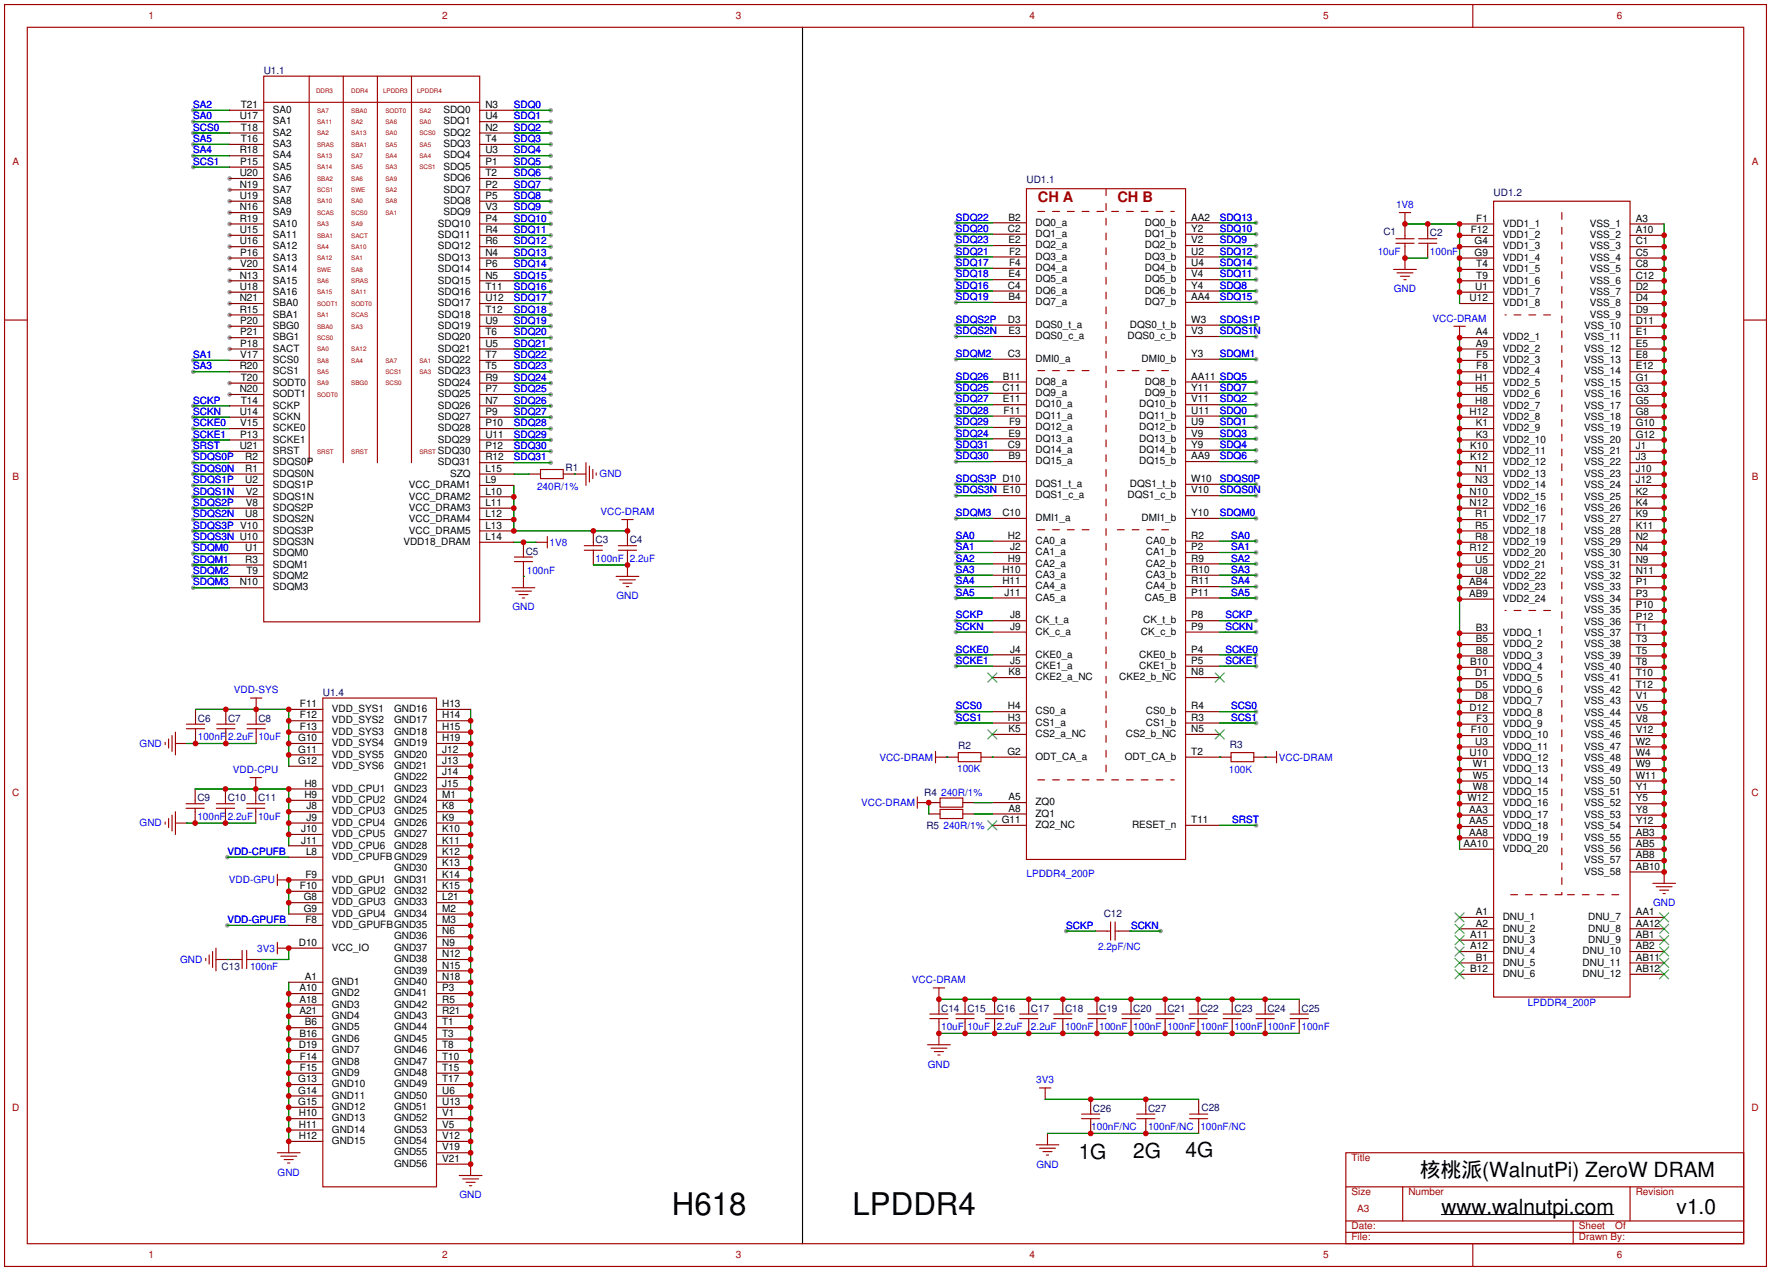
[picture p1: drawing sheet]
<svg xmlns="http://www.w3.org/2000/svg" width="396mm" height="284mm" viewBox="0 0 396 284" stroke-linecap="round" stroke-linejoin="round" font-family="sans-serif">
<defs><g id="words">
<g font-size="7">
<text x="150.1" y="271.5">H618</text>
<text x="190.5" y="271.5">LPDDR4</text>
</g>
<g font-size="4.7">
<text x="241" y="259">1G</text>
<text x="253.2" y="258.7">2G</text>
<text x="264.9" y="258.5">4G</text>
<text x="317.2" y="263.1">䑋䑖䥙(WalnutPi) ZeroW DRAM</text>
<text x="322.1" y="271.2">www.walnutpi.com</text>
<text x="374.6" y="271.2">v1.0</text>
</g>
<g font-size="3.3" fill="#9f0000">
<text x="231.9" y="45.1">CH A</text>
<text x="249.7" y="45.1">CH B</text>
</g>
<g font-size="2.2" fill="#9f0000">
<text x="33.2" y="4.2">1</text>
<text x="98.8" y="4.2">2</text>
<text x="164.4" y="4.2">3</text>
<text x="230.1" y="4.2">4</text>
<text x="295.7" y="4.2">5</text>
<text x="361.3" y="4.2">6</text>
<text x="2.8" y="36.9">A</text>
<text x="391.4" y="36.9">A</text>
<text x="2.8" y="107.4">B</text>
<text x="391.4" y="107.4">B</text>
<text x="2.7" y="177.8">C</text>
<text x="391.4" y="177.8">C</text>
<text x="2.7" y="248.3">D</text>
<text x="391.4" y="248.3">D</text>
<text x="302" y="259.3">Title</text>
<text x="302" y="266.9">Size</text>
<text x="314.7" y="266.9">Number</text>
<text x="365.5" y="266.9">Revision</text>
<text x="302" y="274.5">Date:</text>
<text x="303.3" y="270.7">A3</text>
<text x="352.8" y="274.5">Sheet</text>
<text x="360.9" y="274.5">Of</text>
<text x="33.2" y="281">1</text>
<text x="98.8" y="281">2</text>
<text x="164.4" y="281">3</text>
<text x="230.1" y="281">4</text>
<text x="295.7" y="281">5</text>
<text x="302" y="277.1">File:</text>
<text x="352.8" y="277.1">Drawn By:</text>
<text x="361.3" y="281">6</text>
</g>
<g font-size="2.2" fill="#00007f">
<text x="58.9" y="16.5">U1.1</text>
<text x="229.4" y="40.9">UD1.1</text>
<text x="333.8" y="43.7">UD1.2</text>
<text x="309.1" y="52.6">C1</text>
<text x="319.5" y="52.8">C2</text>
<text x="126.4" y="105.2">R1</text>
<text x="117.5" y="124">C5</text>
<text x="133.1" y="121.4">C3</text>
<text x="140.7" y="121.4">C4</text>
<text x="72.1" y="155.4">U1.4</text>
<text x="44.2" y="161.3">C6</text>
<text x="51" y="161.3">C7</text>
<text x="57.7" y="161.3">C8</text>
<text x="214.1" y="167.4">R2</text>
<text x="274.8" y="167.1">R3</text>
<text x="44.1" y="179.1">C9</text>
<text x="50.9" y="179.1">C10</text>
<text x="57.7" y="179.1">C11</text>
<text x="206.5" y="177.8">R4</text>
<text x="207" y="185.2">R5</text>
<text x="246.6" y="205">C12</text>
<text x="49.5" y="216.7">C13</text>
<text x="210.3" y="226.1">C14</text>
<text x="216.2" y="226.1">C15</text>
<text x="222.8" y="226.1">C16</text>
<text x="230.4" y="226.1">C17</text>
<text x="238" y="226.1">C18</text>
<text x="245.6" y="226.1">C19</text>
<text x="253.2" y="226.1">C20</text>
<text x="260.9" y="226.1">C21</text>
<text x="268.2" y="226.1">C22</text>
<text x="275.8" y="226.1">C23</text>
<text x="283.2" y="226.1">C24</text>
<text x="290.8" y="226.1">C25</text>
<text x="244.2" y="248.4">C26</text>
<text x="256.5" y="248.4">C27</text>
<text x="268.5" y="248.2">C28</text>
</g>
<g font-size="2.2" fill="#00f">
<text x="43.2" y="29.2">SCS0</text>
<text x="43.2" y="26.7">SA0</text>
<text x="43.2" y="24.1">SA2</text>
<text x="114.8" y="24.1">SDQ0</text>
<text x="114.8" y="26.7">SDQ1</text>
<text x="114.8" y="29.2">SDQ2</text>
<text x="43.2" y="34.3">SA4</text>
<text x="43.2" y="31.8">SA5</text>
<text x="114.8" y="31.8">SDQ3</text>
<text x="114.8" y="34.3">SDQ4</text>
<text x="43.2" y="36.8">SCS1</text>
<text x="114.8" y="36.8">SDQ5</text>
<text x="114.8" y="39.4">SDQ6</text>
<text x="114.8" y="41.9">SDQ7</text>
<text x="114.8" y="44.5">SDQ8</text>
<text x="114.8" y="47">SDQ9</text>
<text x="312" y="46.5">1V8</text>
<text x="114.8" y="49.5">SDQ10</text>
<text x="114.8" y="52.1">SDQ11</text>
<text x="213.6" y="49.3">SDQ22</text>
<text x="213.6" y="51.8">SDQ20</text>
<text x="272.5" y="49.3">SDQ13</text>
<text x="272.5" y="51.8">SDQ10</text>
<text x="114.8" y="54.6">SDQ12</text>
<text x="114.8" y="57.2">SDQ13</text>
<text x="114.8" y="59.7">SDQ14</text>
<text x="213.6" y="54.4">SDQ23</text>
<text x="213.6" y="56.9">SDQ21</text>
<text x="213.6" y="59.4">SDQ17</text>
<text x="272.5" y="54.4">SDQ9</text>
<text x="272.5" y="56.9">SDQ12</text>
<text x="272.5" y="59.4">SDQ14</text>
<text x="307.8" y="56.9">10uF</text>
<text x="319.5" y="56.9">100nF</text>
<text x="114.8" y="62.2">SDQ15</text>
<text x="114.8" y="64.8">SDQ16</text>
<text x="213.6" y="62">SDQ18</text>
<text x="213.6" y="64.5">SDQ16</text>
<text x="272.5" y="62">SDQ11</text>
<text x="272.5" y="64.5">SDQ8</text>
<text x="311.5" y="65.3">GND</text>
<text x="114.8" y="67.3">SDQ17</text>
<text x="114.8" y="69.9">SDQ18</text>
<text x="213.6" y="67.1">SDQ19</text>
<text x="272.5" y="67.1">SDQ15</text>
<text x="320.1" y="71.9">VCC-DRAM</text>
<text x="114.8" y="72.4">SDQ19</text>
<text x="114.8" y="74.9">SDQ20</text>
<text x="114.8" y="77.5">SDQ21</text>
<text x="213.6" y="72.1">SDQS2P</text>
<text x="213.6" y="74.7">SDQS2N</text>
<text x="272.5" y="72.1">SDQS1P</text>
<text x="272.5" y="74.7">SDQS1N</text>
<text x="43.2" y="80">SA1</text>
<text x="43.2" y="82.6">SA3</text>
<text x="114.8" y="80">SDQ22</text>
<text x="114.8" y="82.6">SDQ23</text>
<text x="213.6" y="79.8">SDQM2</text>
<text x="272.5" y="79.8">SDQM1</text>
<text x="114.8" y="85.1">SDQ24</text>
<text x="114.8" y="87.6">SDQ25</text>
<text x="213.6" y="84.8">SDQ26</text>
<text x="213.6" y="87.4">SDQ25</text>
<text x="213.6" y="89.9">SDQ27</text>
<text x="272.5" y="87.4">SDQ7</text>
<text x="272.5" y="89.9">SDQ2</text>
<text x="43.2" y="95.3">SCKE0</text>
<text x="43.2" y="92.7">SCKN</text>
<text x="43.2" y="90.2">SCKP</text>
<text x="114.8" y="90.2">SDQ26</text>
<text x="114.8" y="92.7">SDQ27</text>
<text x="114.8" y="95.3">SDQ28</text>
<text x="213.6" y="92.5">SDQ28</text>
<text x="213.6" y="95">SDQ29</text>
<text x="272.5" y="92.5">SDQ0</text>
<text x="272.5" y="95">SDQ1</text>
<text x="43.2" y="100.3">SRST</text>
<text x="43.2" y="97.8">SCKE1</text>
<text x="114.8" y="97.8">SDQ29</text>
<text x="114.8" y="100.3">SDQ30</text>
<text x="213.6" y="97.5">SDQ24</text>
<text x="213.6" y="100.1">SDQ31</text>
<text x="272.5" y="97.5">SDQ3</text>
<text x="272.5" y="100.1">SDQ4</text>
<text x="43.2" y="108">SDQS1P</text>
<text x="43.2" y="105.4">SDQS0N</text>
<text x="43.2" y="102.9">SDQS0P</text>
<text x="114.8" y="102.9">SDQ31</text>
<text x="134" y="106.7">GND</text>
<text x="213.6" y="102.6">SDQ30</text>
<text x="213.6" y="107.7">SDQS3P D10</text>
<text x="272.5" y="102.6">SDQ6</text>
<text x="272.5" y="107.7">SDQS0P</text>
<text x="43.2" y="113">SDQS2P</text>
<text x="43.2" y="110.5">SDQS1N</text>
<text x="120" y="109.5">240R/1%</text>
<text x="213.6" y="110.2">SDQS3N E10</text>
<text x="272.5" y="110.2">SDQS0N</text>
<text x="43.2" y="118.1">SDQS3P V10</text>
<text x="43.2" y="115.6">SDQS2N</text>
<text x="134.2" y="115.1">VCC-DRAM</text>
<text x="213.6" y="115.3">SDQM3</text>
<text x="272.5" y="115.3">SDQM0</text>
<text x="43.2" y="125.7">SDQM1</text>
<text x="43.2" y="123.2">SDQM0</text>
<text x="43.2" y="120.7">SDQS3N U10</text>
<text x="122.8" y="121.9">1V8</text>
<text x="133.1" y="125.5">100nF</text>
<text x="140.7" y="125.5">2.2uF</text>
<text x="213.6" y="120.4">SA0</text>
<text x="213.6" y="122.9">SA1</text>
<text x="213.6" y="125.5">SA2</text>
<text x="275.1" y="120.4">SA0</text>
<text x="275.1" y="122.9">SA1</text>
<text x="275.1" y="125.5">SA2</text>
<text x="43.2" y="130.8">SDQM3</text>
<text x="43.2" y="128.3">SDQM2</text>
<text x="117.7" y="128.3">100nF</text>
<text x="213.6" y="128">SA3</text>
<text x="213.6" y="130.6">SA4</text>
<text x="275.1" y="128">SA3</text>
<text x="275.1" y="130.6">SA4</text>
<text x="114.5" y="136.4">GND</text>
<text x="137.7" y="133.9">GND</text>
<text x="213.6" y="133.1">SA5</text>
<text x="275.1" y="133.1">SA5</text>
<text x="213.6" y="138.2">SCKP</text>
<text x="213.6" y="140.7">SCKN</text>
<text x="273.8" y="138.2">SCKP</text>
<text x="273.8" y="140.7">SCKN</text>
<text x="213.6" y="145.8">SCKE0</text>
<text x="213.6" y="148.3">SCKE1</text>
<text x="273.8" y="145.8">SCKE0</text>
<text x="273.8" y="148.3">SCKE1</text>
<text x="52.3" y="154.9">VDD-SYS</text>
<text x="213.6" y="158.5">SCS0</text>
<text x="213.6" y="161">SCS1</text>
<text x="275.1" y="158.5">SCS0</text>
<text x="275.1" y="161">SCS1</text>
<text x="31.2" y="166.9">GND</text>
<text x="44.2" y="165.4">100nF</text>
<text x="51" y="165.4">2.2uF</text>
<text x="57.7" y="165.4">10uF</text>
<text x="52.1" y="172.7">VDD-CPU</text>
<text x="196.5" y="169.9">VCC-DRAM</text>
<text x="213.9" y="172.5">100K</text>
<text x="274.6" y="172.7">100K</text>
<text x="285.8" y="169.9">VCC-DRAM</text>
<text x="210.3" y="177.8">240R/1%</text>
<text x="31.2" y="184.7">GND</text>
<text x="44.1" y="183.1">100nF</text>
<text x="50.9" y="183.1">2.2uF</text>
<text x="57.7" y="183.1">10uF</text>
<text x="192.4" y="180.1">VCC-DRAM</text>
<text x="210.8" y="185.2">240R/1%</text>
<text x="275.3" y="183.9">SRST</text>
<text x="50.8" y="191">VDD-CPUFB</text>
<text x="51.2" y="197.4">VDD-GPU</text>
<text x="229.4" y="195.8">LPDDR4_200P</text>
<text x="369.4" y="202.4">GND</text>
<text x="50.8" y="206.2">VDD-GPUFB</text>
<text x="238.3" y="207.5">SCKP</text>
<text x="252.7" y="207.5">SCKN</text>
<text x="40.2" y="215.1">GND</text>
<text x="57.5" y="212.6">3V3</text>
<text x="245.4" y="212.3">2.2pF/NC</text>
<text x="55.9" y="216.7">100nF</text>
<text x="203.8" y="219.7">VCC-DRAM</text>
<text x="341.4" y="224.8">LPDDR4_200P</text>
<text x="210.3" y="230.1">10uF</text>
<text x="216.2" y="230.1">10uF</text>
<text x="222.8" y="230.1">2.2uF</text>
<text x="230.4" y="230.1">2.2uF</text>
<text x="238" y="230.1">100nF</text>
<text x="245.6" y="230.1">100nF</text>
<text x="253.2" y="230.1">100nF</text>
<text x="260.9" y="230.1">100nF</text>
<text x="268.2" y="230.1">100nF</text>
<text x="275.8" y="230.1">100nF</text>
<text x="283.2" y="230.1">100nF</text>
<text x="290.8" y="230.1">100nF</text>
<text x="207.3" y="238.5">GND</text>
<text x="231.6" y="242.1">3V3</text>
<text x="243.8" y="252.5">100nF/NC</text>
<text x="256.5" y="252.5">100nF/NC</text>
<text x="268.2" y="252.5">100nF/NC</text>
<text x="62" y="262.6">GND</text>
<text x="231.6" y="260.9">GND</text>
<text x="102.7" y="267.7">GND</text>
</g>
<g font-size="2.2">
<text x="53.6" y="26.7">U17</text>
<text x="53.8" y="24.1">T21</text>
<text x="53.8" y="29.2">T18</text>
<text x="61" y="25.2">SA0</text>
<text x="61" y="27.8">SA1</text>
<text x="99.1" y="25.2">SDQ0</text>
<text x="99.1" y="27.8">SDQ1</text>
<text x="108.5" y="24.1">N3</text>
<text x="108.5" y="26.7">U4</text>
<text x="108.5" y="29.2">N2</text>
<text x="53.6" y="34.3">R18</text>
<text x="53.8" y="31.7">T16</text>
<text x="61" y="30.3">SA2</text>
<text x="61" y="32.9">SA3</text>
<text x="61" y="35.4">SA4</text>
<text x="99.1" y="30.3">SDQ2</text>
<text x="99.1" y="32.9">SDQ3</text>
<text x="99.1" y="35.4">SDQ4</text>
<text x="108.5" y="31.7">T4</text>
<text x="108.5" y="34.3">U3</text>
<text x="53.6" y="39.4">U20</text>
<text x="53.6" y="41.9">N19</text>
<text x="53.7" y="36.8">P15</text>
<text x="61" y="37.9">SA5</text>
<text x="61" y="40.5">SA6</text>
<text x="99.1" y="37.9">SDQ5</text>
<text x="99.1" y="40.5">SDQ6</text>
<text x="108.5" y="36.8">P1</text>
<text x="108.5" y="39.4">T2</text>
<text x="108.5" y="41.9">P2</text>
<text x="53.6" y="44.4">U19</text>
<text x="53.6" y="47">N16</text>
<text x="61" y="43">SA7</text>
<text x="61" y="45.6">SA8</text>
<text x="99.1" y="43">SDQ7</text>
<text x="99.1" y="45.6">SDQ8</text>
<text x="108.5" y="44.4">P5</text>
<text x="108.5" y="47">V3</text>
<text x="53.6" y="49.5">R19</text>
<text x="53.6" y="52.1">U15</text>
<text x="61" y="48.1">SA9</text>
<text x="61" y="50.6">SA10</text>
<text x="61" y="53.2">SA11</text>
<text x="97.8" y="50.6">SDQ10</text>
<text x="97.8" y="53.2">SDQ11</text>
<text x="99.1" y="48.1">SDQ9</text>
<text x="108.5" y="49.5">P4</text>
<text x="108.5" y="52.1">R4</text>
<text x="225.2" y="51.8">C2</text>
<text x="225.4" y="49.3">B2</text>
<text x="231.4" y="52.9">DQ1_a</text>
<text x="231.4" y="50.4">DQ0_a</text>
<text x="255.8" y="50.4">DQ0_b</text>
<text x="255.8" y="52.9">DQ1_b</text>
<text x="266.2" y="49.3">AA2</text>
<text x="266.2" y="51.8">Y2</text>
<text x="328.6" y="52.1">F12</text>
<text x="329.9" y="49.5">F1</text>
<text x="335.8" y="50.6">VDD1_1</text>
<text x="335.8" y="53.2">VDD1_2</text>
<text x="355.2" y="50.6">VSS_1</text>
<text x="355.2" y="53.2">VSS_2</text>
<text x="365.5" y="49.5">A3</text>
<text x="365.5" y="52.1">A10</text>
<text x="53.6" y="54.6">U16</text>
<text x="53.7" y="57.1">P16</text>
<text x="53.7" y="59.7">V20</text>
<text x="61" y="55.7">SA12</text>
<text x="61" y="58.3">SA13</text>
<text x="97.8" y="55.7">SDQ12</text>
<text x="97.8" y="58.3">SDQ13</text>
<text x="108.5" y="54.6">R6</text>
<text x="108.5" y="57.1">N4</text>
<text x="108.5" y="59.7">P6</text>
<text x="225.4" y="54.4">E2</text>
<text x="225.5" y="59.4">F4</text>
<text x="225.5" y="56.9">F2</text>
<text x="231.4" y="58">DQ3_a</text>
<text x="231.4" y="55.5">DQ2_a</text>
<text x="255.8" y="55.5">DQ2_b</text>
<text x="255.8" y="58">DQ3_b</text>
<text x="266.2" y="54.4">V2</text>
<text x="266.2" y="56.9">U2</text>
<text x="266.2" y="59.4">U4</text>
<text x="329.5" y="54.6">G4</text>
<text x="329.5" y="57.1">G9</text>
<text x="329.9" y="59.7">T4</text>
<text x="335.8" y="55.7">VDD1_3</text>
<text x="335.8" y="58.3">VDD1_4</text>
<text x="355.2" y="55.7">VSS_3</text>
<text x="355.2" y="58.3">VSS_4</text>
<text x="365.5" y="54.6">C1</text>
<text x="365.5" y="57.1">C5</text>
<text x="365.5" y="59.7">C8</text>
<text x="53.6" y="62.2">N13</text>
<text x="53.6" y="64.8">U18</text>
<text x="61" y="60.8">SA14</text>
<text x="61" y="63.3">SA15</text>
<text x="61" y="65.9">SA16</text>
<text x="97.8" y="60.8">SDQ14</text>
<text x="97.8" y="63.3">SDQ15</text>
<text x="97.8" y="65.9">SDQ16</text>
<text x="108.5" y="62.2">N5</text>
<text x="108.5" y="64.8">T11</text>
<text x="225.2" y="64.5">C4</text>
<text x="225.4" y="62">E4</text>
<text x="231.4" y="65.6">DQ6_a</text>
<text x="231.4" y="63.1">DQ5_a</text>
<text x="231.4" y="60.6">DQ4_a</text>
<text x="255.8" y="63.1">DQ5_b</text>
<text x="255.8" y="60.6">DQ4_b</text>
<text x="255.8" y="65.6">DQ6_b</text>
<text x="266.2" y="62">V4</text>
<text x="266.2" y="64.5">Y4</text>
<text x="329.6" y="64.8">U1</text>
<text x="329.9" y="62.2">T9</text>
<text x="335.8" y="65.9">VDD1_7</text>
<text x="335.8" y="60.8">VDD1_5</text>
<text x="335.8" y="63.3">VDD1_6</text>
<text x="355.2" y="60.8">VSS_5</text>
<text x="355.2" y="63.3">VSS_6</text>
<text x="355.2" y="65.9">VSS_7</text>
<text x="365.5" y="62.2">C12</text>
<text x="365.5" y="64.8">D2</text>
<text x="53.6" y="67.3">N21</text>
<text x="53.6" y="69.8">R15</text>
<text x="61" y="68.4">SBA0</text>
<text x="61" y="71">SBA1</text>
<text x="97.8" y="68.4">SDQ17</text>
<text x="97.8" y="71">SDQ18</text>
<text x="108.5" y="67.3">U12</text>
<text x="108.5" y="69.8">T12</text>
<text x="225.4" y="67.1">B4</text>
<text x="231.4" y="68.2">DQ7_a</text>
<text x="255.8" y="68.2">DQ7_b</text>
<text x="266.2" y="67.1">AA4</text>
<text x="328.4" y="67.3">U12</text>
<text x="335.8" y="68.4">VDD1_8</text>
<text x="355.2" y="68.4">VSS_8</text>
<text x="355.2" y="71">VSS_9</text>
<text x="365.5" y="67.3">D4</text>
<text x="365.5" y="69.8">D9</text>
<text x="53.7" y="72.4">P20</text>
<text x="53.7" y="74.9">P21</text>
<text x="53.7" y="77.5">P18</text>
<text x="61" y="73.5">SBG0</text>
<text x="61" y="76">SBG1</text>
<text x="97.8" y="73.5">SDQ19</text>
<text x="97.8" y="76">SDQ20</text>
<text x="108.5" y="72.4">U9</text>
<text x="108.5" y="74.9">T6</text>
<text x="108.5" y="77.5">U5</text>
<text x="225.2" y="72.1">D3</text>
<text x="225.4" y="74.7">E3</text>
<text x="231.4" y="75.8">DQS0_c_a</text>
<text x="231.4" y="73.3">DQS0_t_a</text>
<text x="252" y="75.8">DQS0_c_b</text>
<text x="252.5" y="73.3">DQS0_t_b</text>
<text x="266.2" y="74.7">V3</text>
<text x="266.2" y="72.1">W3</text>
<text x="329.8" y="74.9">A4</text>
<text x="329.8" y="77.5">A9</text>
<text x="335.8" y="76">VDD2_1</text>
<text x="354" y="73.5">VSS_10</text>
<text x="354" y="76">VSS_11</text>
<text x="365.5" y="72.4">D11</text>
<text x="365.5" y="74.9">E1</text>
<text x="365.5" y="77.5">E5</text>
<text x="53.6" y="82.5">R20</text>
<text x="53.7" y="80">V17</text>
<text x="61" y="78.6">SACT</text>
<text x="61" y="81.1">SCS0</text>
<text x="61" y="83.7">SCS1</text>
<text x="97.8" y="78.6">SDQ21</text>
<text x="97.8" y="81.1">SDQ22</text>
<text x="97.8" y="83.7">SDQ23</text>
<text x="108.5" y="80">T7</text>
<text x="108.5" y="82.5">T5</text>
<text x="225.2" y="79.8">C3</text>
<text x="231.4" y="80.9">DMI0_a</text>
<text x="255.1" y="80.9">DMI0_b</text>
<text x="266.2" y="79.8">Y3</text>
<text x="329.9" y="80">F5</text>
<text x="329.9" y="82.5">F8</text>
<text x="335.8" y="78.6">VDD2_2</text>
<text x="335.8" y="81.1">VDD2_3</text>
<text x="335.8" y="83.7">VDD2_4</text>
<text x="354" y="78.6">VSS_12</text>
<text x="354" y="81.1">VSS_13</text>
<text x="354" y="83.7">VSS_14</text>
<text x="365.5" y="80">E8</text>
<text x="365.5" y="82.5">E12</text>
<text x="53.6" y="87.6">N20</text>
<text x="53.8" y="85.1">T20</text>
<text x="61" y="86.2">SODT0</text>
<text x="61" y="88.7">SODT1</text>
<text x="97.8" y="86.2">SDQ24</text>
<text x="97.8" y="88.7">SDQ25</text>
<text x="108.5" y="85.1">R9</text>
<text x="108.5" y="87.6">P7</text>
<text x="224" y="87.4">C11</text>
<text x="224.1" y="89.9">E11</text>
<text x="224.1" y="84.8">B11</text>
<text x="231.4" y="86">DQ8_a</text>
<text x="231.4" y="88.5">DQ9_a</text>
<text x="255.8" y="88.5">DQ9_b</text>
<text x="255.8" y="86">DQ8_b</text>
<text x="266.2" y="87.4">Y11</text>
<text x="266.2" y="84.8">AA11 SDQ5</text>
<text x="266.2" y="89.9">V11</text>
<text x="329.6" y="85.1">H1</text>
<text x="329.6" y="87.6">H5</text>
<text x="335.8" y="86.2">VDD2_5</text>
<text x="335.8" y="88.7">VDD2_6</text>
<text x="354" y="86.2">VSS_15</text>
<text x="354" y="88.7">VSS_16</text>
<text x="365.5" y="85.1">G1</text>
<text x="365.5" y="87.6">G3</text>
<text x="53.6" y="92.7">U14</text>
<text x="53.7" y="95.2">V15</text>
<text x="53.8" y="90.2">T14</text>
<text x="61" y="91.3">SCKP</text>
<text x="61" y="93.8">SCKN</text>
<text x="97.8" y="91.3">SDQ26</text>
<text x="97.8" y="93.8">SDQ27</text>
<text x="108.5" y="90.2">N7</text>
<text x="108.5" y="92.7">P9</text>
<text x="108.5" y="95.2">P10</text>
<text x="224.2" y="92.5">F11</text>
<text x="225.5" y="95">F9</text>
<text x="231.4" y="91">DQ10_a</text>
<text x="231.4" y="93.6">DQ11_a</text>
<text x="254.6" y="93.6">DQ11_b</text>
<text x="254.6" y="91">DQ10_b</text>
<text x="266.2" y="92.5">U11</text>
<text x="266.2" y="95">U9</text>
<text x="328.4" y="92.7">H12</text>
<text x="329.6" y="90.2">H8</text>
<text x="329.8" y="95.2">K1</text>
<text x="335.8" y="93.8">VDD2_8</text>
<text x="335.8" y="91.3">VDD2_7</text>
<text x="354" y="91.3">VSS_17</text>
<text x="354" y="93.8">VSS_18</text>
<text x="365.5" y="90.2">G5</text>
<text x="365.5" y="92.7">G8</text>
<text x="365.5" y="95.2">G10</text>
<text x="53.6" y="100.3">U21</text>
<text x="53.7" y="97.8">P13</text>
<text x="61" y="96.4">SCKE0</text>
<text x="61" y="98.9">SCKE1</text>
<text x="61" y="101.4">SRST</text>
<text x="97.8" y="96.4">SDQ28</text>
<text x="97.8" y="98.9">SDQ29</text>
<text x="97.8" y="101.4">SDQ30</text>
<text x="108.5" y="97.8">U11</text>
<text x="108.5" y="100.3">P12</text>
<text x="225.2" y="100.1">C9</text>
<text x="225.4" y="97.5">E9</text>
<text x="231.4" y="98.7">DQ13_a</text>
<text x="231.4" y="101.2">DQ14_a</text>
<text x="231.4" y="96.1">DQ12_a</text>
<text x="254.6" y="101.2">DQ14_b</text>
<text x="254.6" y="98.7">DQ13_b</text>
<text x="254.6" y="96.1">DQ12_b</text>
<text x="266.2" y="100.1">Y9</text>
<text x="266.2" y="97.5">V9</text>
<text x="328.5" y="100.3">K10</text>
<text x="329.8" y="97.8">K3</text>
<text x="335.8" y="98.9">VDD2_10</text>
<text x="335.8" y="96.4">VDD2_9</text>
<text x="335.8" y="101.4">VDD2_11</text>
<text x="354" y="101.4">VSS_21</text>
<text x="354" y="96.4">VSS_19</text>
<text x="354" y="98.9">VSS_20</text>
<text x="365.5" y="100.3">J1</text>
<text x="365.5" y="97.8">G12</text>
<text x="54.8" y="102.9">R2</text>
<text x="54.8" y="107.9">U2</text>
<text x="54.8" y="105.4">R1</text>
<text x="61" y="104">SDQS0P</text>
<text x="61" y="106.5">SDQS0N</text>
<text x="97.8" y="104">SDQ31</text>
<text x="100.6" y="106.5">SZQ</text>
<text x="108.5" y="107.9">L9</text>
<text x="108.5" y="102.9">R12</text>
<text x="108.5" y="105.4">L15</text>
<text x="225.4" y="102.6">B9</text>
<text x="231.4" y="103.7">DQ15_a</text>
<text x="254.6" y="103.7">DQ15_b</text>
<text x="266.2" y="107.7">W10</text>
<text x="266.2" y="102.6">AA9</text>
<text x="328.5" y="102.9">K12</text>
<text x="329.6" y="107.9">N3</text>
<text x="329.6" y="105.4">N1</text>
<text x="335.8" y="104">VDD2_12</text>
<text x="335.8" y="106.5">VDD2_13</text>
<text x="354" y="106.5">VSS_23</text>
<text x="354" y="104">VSS_22</text>
<text x="365.5" y="105.4">J10</text>
<text x="365.5" y="102.9">J3</text>
<text x="365.5" y="107.9">J12</text>
<text x="54.9" y="113">V8</text>
<text x="54.9" y="110.5">V2</text>
<text x="61" y="109.1">SDQS1P</text>
<text x="61" y="111.6">SDQS1N</text>
<text x="91.4" y="109.1">VCC_DRAM1</text>
<text x="91.4" y="111.6">VCC_DRAM2</text>
<text x="108.5" y="110.5">L10</text>
<text x="108.5" y="113">L11</text>
<text x="231.4" y="111.4">DQS1_c_a</text>
<text x="231.4" y="108.8">DQS1_t_a</text>
<text x="252" y="111.4">DQS1_c_b</text>
<text x="252.5" y="108.8">DQS1_t_b</text>
<text x="266.2" y="110.2">V10</text>
<text x="328.4" y="113">N12</text>
<text x="328.4" y="110.5">N10</text>
<text x="335.8" y="109.1">VDD2_14</text>
<text x="335.8" y="111.6">VDD2_15</text>
<text x="354" y="111.6">VSS_25</text>
<text x="354" y="109.1">VSS_24</text>
<text x="365.5" y="110.5">K2</text>
<text x="365.5" y="113">K4</text>
<text x="54.8" y="115.6">U8</text>
<text x="61" y="114.1">SDQS2P</text>
<text x="61" y="119.2">SDQS3P</text>
<text x="61" y="116.7">SDQS2N</text>
<text x="91.4" y="114.1">VCC_DRAM3</text>
<text x="91.4" y="116.7">VCC_DRAM4</text>
<text x="91.4" y="119.2">VCC_DRAM5</text>
<text x="108.5" y="115.6">L12</text>
<text x="108.5" y="118.1">L13</text>
<text x="224" y="115.3">C10</text>
<text x="231.4" y="116.4">DMI1_a</text>
<text x="255.1" y="116.4">DMI1_b</text>
<text x="266.2" y="115.3">Y10</text>
<text x="329.6" y="118.1">R5</text>
<text x="329.6" y="115.6">R1</text>
<text x="335.8" y="114.1">VDD2_16</text>
<text x="335.8" y="119.2">VDD2_18</text>
<text x="335.8" y="116.7">VDD2_17</text>
<text x="354" y="116.7">VSS_27</text>
<text x="354" y="114.1">VSS_26</text>
<text x="354" y="119.2">VSS_28</text>
<text x="365.5" y="115.6">K9</text>
<text x="365.5" y="118.1">K11</text>
<text x="54.8" y="123.2">U1</text>
<text x="54.8" y="125.7">R3</text>
<text x="61" y="121.8">SDQS3N</text>
<text x="61" y="124.3">SDQM0</text>
<text x="90.1" y="121.8">VDD18_DRAM</text>
<text x="108.5" y="120.6">L14</text>
<text x="225.2" y="125.5">H9</text>
<text x="225.2" y="120.4">H2</text>
<text x="225.7" y="122.9">J2</text>
<text x="231.4" y="124.1">CA1_a</text>
<text x="231.4" y="121.5">CA0_a</text>
<text x="256.1" y="121.5">CA0_b</text>
<text x="256.1" y="124.1">CA1_b</text>
<text x="266.2" y="120.4">R2</text>
<text x="266.2" y="122.9">P2</text>
<text x="266.2" y="125.5">R9</text>
<text x="328.4" y="123.2">R12</text>
<text x="329.6" y="120.6">R8</text>
<text x="329.6" y="125.7">U5</text>
<text x="335.8" y="121.8">VDD2_19</text>
<text x="335.8" y="124.3">VDD2_20</text>
<text x="354" y="121.8">VSS_29</text>
<text x="354" y="124.3">VSS_30</text>
<text x="365.5" y="120.6">N2</text>
<text x="365.5" y="125.7">N9</text>
<text x="365.5" y="123.2">N4</text>
<text x="53.6" y="130.8">N10</text>
<text x="55.1" y="128.3">T9</text>
<text x="61" y="126.8">SDQM1</text>
<text x="61" y="129.4">SDQM2</text>
<text x="61" y="131.9">SDQM3</text>
<text x="224" y="130.6">H11</text>
<text x="224" y="128">H10</text>
<text x="231.4" y="131.7">CA4_a</text>
<text x="231.4" y="129.1">CA3_a</text>
<text x="231.4" y="126.6">CA2_a</text>
<text x="256.1" y="126.6">CA2_b</text>
<text x="256.1" y="129.1">CA3_b</text>
<text x="256.1" y="131.7">CA4_b</text>
<text x="266.2" y="128">R10</text>
<text x="266.2" y="130.6">R11</text>
<text x="328.3" y="130.8">AB4</text>
<text x="329.6" y="128.3">U8</text>
<text x="335.8" y="126.8">VDD2_21</text>
<text x="335.8" y="129.4">VDD2_22</text>
<text x="335.8" y="131.9">VDD2_23</text>
<text x="354" y="126.8">VSS_31</text>
<text x="354" y="131.9">VSS_33</text>
<text x="354" y="129.4">VSS_32</text>
<text x="365.5" y="130.8">P1</text>
<text x="365.5" y="128.3">N11</text>
<text x="224.5" y="133.1">J11</text>
<text x="231.4" y="134.2">CA5_a</text>
<text x="255.8" y="134.2">CA5_B</text>
<text x="266.2" y="133.1">P11</text>
<text x="328.3" y="133.3">AB9</text>
<text x="335.8" y="134.5">VDD2_24</text>
<text x="354" y="134.5">VSS_34</text>
<text x="354" y="137">VSS_35</text>
<text x="365.5" y="133.3">P3</text>
<text x="365.5" y="135.9">P10</text>
<text x="225.7" y="140.7">J9</text>
<text x="225.7" y="138.2">J8</text>
<text x="231.4" y="141.8">CK_c_a</text>
<text x="231.4" y="139.3">CK_t_a</text>
<text x="254.9" y="141.8">CK_c_b</text>
<text x="255.4" y="139.3">CK_t_b</text>
<text x="266.2" y="140.7">P9</text>
<text x="266.2" y="138.2">P8</text>
<text x="329.8" y="141">B3</text>
<text x="329.8" y="143.5">B5</text>
<text x="335.8" y="142.1">VDDQ_1</text>
<text x="354" y="142.1">VSS_37</text>
<text x="354" y="139.5">VSS_36</text>
<text x="365.5" y="141">T1</text>
<text x="365.5" y="143.5">T3</text>
<text x="365.5" y="138.4">P12</text>
<text x="225.7" y="145.8">J4</text>
<text x="225.7" y="148.3">J5</text>
<text x="231.4" y="146.9">CKE0_a</text>
<text x="231.4" y="149.5">CKE1_a</text>
<text x="254.6" y="149.5">CKE1_b</text>
<text x="254.6" y="146.9">CKE0_b</text>
<text x="266.2" y="148.3">P5</text>
<text x="266.2" y="145.8">P4</text>
<text x="328.5" y="148.6">B10</text>
<text x="329.8" y="146">B8</text>
<text x="335.8" y="144.6">VDDQ_2</text>
<text x="335.8" y="147.2">VDDQ_3</text>
<text x="335.8" y="149.7">VDDQ_4</text>
<text x="354" y="147.2">VSS_39</text>
<text x="354" y="144.6">VSS_38</text>
<text x="354" y="149.7">VSS_40</text>
<text x="365.5" y="146">T5</text>
<text x="365.5" y="148.6">T8</text>
<text x="225.4" y="150.9">K8</text>
<text x="231.4" y="152">CKE2_a_NC</text>
<text x="250.1" y="152">CKE2_b_NC</text>
<text x="266.2" y="150.9">N8</text>
<text x="329.6" y="151.1">D1</text>
<text x="329.6" y="153.7">D5</text>
<text x="335.8" y="152.2">VDDQ_5</text>
<text x="335.8" y="154.8">VDDQ_6</text>
<text x="354" y="152.2">VSS_41</text>
<text x="354" y="154.8">VSS_42</text>
<text x="365.5" y="151.1">T10</text>
<text x="365.5" y="153.7">T12</text>
<text x="67" y="158">F11</text>
<text x="67" y="160.5">F12</text>
<text x="74.2" y="159.1">VDD_SYS1</text>
<text x="74.2" y="161.6">VDD_SYS2</text>
<text x="88.1" y="159.1">GND16</text>
<text x="88.1" y="161.6">GND17</text>
<text x="98.8" y="158">H13</text>
<text x="98.8" y="160.5">H14</text>
<text x="225.2" y="158.5">H4</text>
<text x="225.2" y="161">H3</text>
<text x="231.4" y="159.6">CS0_a</text>
<text x="256.1" y="159.6">CS0_b</text>
<text x="266.2" y="161">R3</text>
<text x="266.2" y="158.5">R4</text>
<text x="328.4" y="158.7">D12</text>
<text x="329.6" y="156.2">D8</text>
<text x="329.9" y="161.3">F3</text>
<text x="335.8" y="157.3">VDDQ_7</text>
<text x="335.8" y="159.9">VDDQ_8</text>
<text x="354" y="157.3">VSS_43</text>
<text x="354" y="159.9">VSS_44</text>
<text x="365.5" y="156.2">V1</text>
<text x="365.5" y="158.7">V5</text>
<text x="365.5" y="161.3">V8</text>
<text x="66.6" y="165.6">G10</text>
<text x="67" y="163.1">F13</text>
<text x="74.2" y="164.2">VDD_SYS3</text>
<text x="74.2" y="166.7">VDD_SYS4</text>
<text x="88.1" y="164.2">GND18</text>
<text x="88.1" y="166.7">GND19</text>
<text x="98.8" y="163.1">H15</text>
<text x="98.8" y="165.6">H19</text>
<text x="225.4" y="163.6">K5</text>
<text x="231.4" y="162.2">CS1_a</text>
<text x="231.4" y="164.7">CS2_a_NC</text>
<text x="251.6" y="164.7">CS2_b_NC</text>
<text x="256.1" y="162.2">CS1_b</text>
<text x="266.2" y="163.6">N5</text>
<text x="328.6" y="163.8">F10</text>
<text x="329.6" y="166.4">U3</text>
<text x="335.8" y="162.4">VDDQ_9</text>
<text x="335.8" y="167.5">VDDQ_11</text>
<text x="335.8" y="164.9">VDDQ_10</text>
<text x="354" y="162.4">VSS_45</text>
<text x="354" y="164.9">VSS_46</text>
<text x="354" y="167.5">VSS_47</text>
<text x="365.5" y="163.8">V12</text>
<text x="365.5" y="166.4">W2</text>
<text x="66.6" y="168.1">G11</text>
<text x="66.6" y="170.7">G12</text>
<text x="74.2" y="169.3">VDD_SYS5</text>
<text x="74.2" y="171.8">VDD_SYS6</text>
<text x="88.1" y="169.3">GND20</text>
<text x="88.1" y="171.8">GND21</text>
<text x="98.8" y="168.1">J12</text>
<text x="98.8" y="170.7">J13</text>
<text x="98.8" y="173.2">J14</text>
<text x="225.1" y="168.7">G2</text>
<text x="231.4" y="169.8">ODT_CA_a</text>
<text x="251.3" y="169.8">ODT_CA_b</text>
<text x="266.2" y="168.7">T2</text>
<text x="328.4" y="168.9">U10</text>
<text x="329.1" y="171.4">W1</text>
<text x="329.1" y="174">W5</text>
<text x="335.8" y="172.6">VDDQ_13</text>
<text x="335.8" y="170">VDDQ_12</text>
<text x="354" y="170">VSS_48</text>
<text x="354" y="172.6">VSS_49</text>
<text x="365.5" y="168.9">W4</text>
<text x="365.5" y="171.4">W9</text>
<text x="365.5" y="174">W11</text>
<text x="68" y="175.8">H8</text>
<text x="68" y="178.3">H9</text>
<text x="74.2" y="176.9">VDD_CPU1</text>
<text x="74.2" y="179.4">VDD_CPU2</text>
<text x="88.1" y="174.3">GND22</text>
<text x="88.1" y="176.9">GND23</text>
<text x="88.1" y="179.4">GND24</text>
<text x="98.8" y="175.8">J15</text>
<text x="98.8" y="178.3">M1</text>
<text x="225.4" y="178.8">A5</text>
<text x="231.4" y="179.9">ZQ0</text>
<text x="327.9" y="179.1">W12</text>
<text x="329.1" y="176.5">W8</text>
<text x="335.8" y="177.6">VDDQ_15</text>
<text x="335.8" y="175.1">VDDQ_14</text>
<text x="354" y="175.1">VSS_50</text>
<text x="354" y="177.6">VSS_51</text>
<text x="365.5" y="176.5">Y1</text>
<text x="365.5" y="179.1">Y5</text>
<text x="67.3" y="185.9">J10</text>
<text x="68.5" y="180.8">J8</text>
<text x="68.5" y="183.4">J9</text>
<text x="74.2" y="182">VDD_CPU3</text>
<text x="74.2" y="184.5">VDD_CPU4</text>
<text x="88.1" y="182">GND25</text>
<text x="88.1" y="184.5">GND26</text>
<text x="98.8" y="180.8">K8</text>
<text x="98.8" y="183.4">K9</text>
<text x="98.8" y="185.9">K10</text>
<text x="223.9" y="183.9">G11</text>
<text x="225.4" y="181.4">A8</text>
<text x="231.4" y="182.5">ZQ1</text>
<text x="231.4" y="185">ZQ2_NC</text>
<text x="253" y="185">RESET_n</text>
<text x="266.2" y="183.9">T11</text>
<text x="328.3" y="181.6">AA3</text>
<text x="328.3" y="184.1">AA5</text>
<text x="335.8" y="182.7">VDDQ_17</text>
<text x="335.8" y="180.2">VDDQ_16</text>
<text x="335.8" y="185.3">VDDQ_18</text>
<text x="354" y="180.2">VSS_52</text>
<text x="354" y="182.7">VSS_53</text>
<text x="354" y="185.3">VSS_54</text>
<text x="365.5" y="181.6">Y8</text>
<text x="365.5" y="184.1">Y12</text>
<text x="67.3" y="188.5">J11</text>
<text x="68.4" y="191">L8</text>
<text x="74.2" y="187">VDD_CPU5</text>
<text x="74.2" y="189.6">VDD_CPU6</text>
<text x="88.1" y="187">GND27</text>
<text x="88.1" y="189.6">GND28</text>
<text x="98.8" y="188.5">K11</text>
<text x="98.8" y="191">K12</text>
<text x="327" y="189.2">AA10</text>
<text x="328.3" y="186.7">AA8</text>
<text x="335.8" y="187.8">VDDQ_19</text>
<text x="335.8" y="190.3">VDDQ_20</text>
<text x="354" y="187.8">VSS_55</text>
<text x="354" y="190.3">VSS_56</text>
<text x="365.5" y="186.7">AB3</text>
<text x="365.5" y="189.2">AB5</text>
<text x="365.5" y="191.8">AB8</text>
<text x="68.3" y="196.1">F9</text>
<text x="74.2" y="192.1">VDD_CPUFBGND29</text>
<text x="74.2" y="197.2">VDD_GPU1</text>
<text x="88.1" y="194.7">GND30</text>
<text x="88.1" y="197.2">GND31</text>
<text x="98.8" y="193.5">K13</text>
<text x="98.8" y="196.1">K14</text>
<text x="354" y="192.9">VSS_57</text>
<text x="354" y="195.4">VSS_58</text>
<text x="365.5" y="194.3">AB10</text>
<text x="67" y="198.6">F10</text>
<text x="67.9" y="201.2">G8</text>
<text x="67.9" y="203.7">G9</text>
<text x="74.2" y="199.7">VDD_GPU2</text>
<text x="74.2" y="202.3">VDD_GPU3</text>
<text x="88.1" y="199.7">GND32</text>
<text x="88.1" y="202.3">GND33</text>
<text x="98.8" y="198.6">K15</text>
<text x="98.8" y="201.2">L21</text>
<text x="98.8" y="203.7">M2</text>
<text x="68.3" y="206.2">F8</text>
<text x="74.2" y="204.8">VDD_GPU4</text>
<text x="74.2" y="207.4">VDD_GPUFBGND35</text>
<text x="88.1" y="204.8">GND34</text>
<text x="88.1" y="209.9">GND36</text>
<text x="98.8" y="206.2">M3</text>
<text x="98.8" y="208.8">N6</text>
<text x="328.5" y="209.5">A11</text>
<text x="329.8" y="207">A2</text>
<text x="329.8" y="204.5">A1</text>
<text x="335.8" y="208.1">DNU_2</text>
<text x="335.8" y="205.6">DNU_1</text>
<text x="354.9" y="205.6">DNU_7</text>
<text x="354.9" y="208.1">DNU_8</text>
<text x="365.5" y="204.5">AA1</text>
<text x="365.5" y="207">AA12</text>
<text x="365.5" y="209.5">AB1</text>
<text x="66.8" y="211.3">D10</text>
<text x="74.2" y="212.4">VCC_IO</text>
<text x="88.1" y="212.4">GND37</text>
<text x="88.1" y="215">GND38</text>
<text x="98.8" y="211.3">N9</text>
<text x="98.8" y="213.9">N12</text>
<text x="328.5" y="212.1">A12</text>
<text x="329.8" y="214.6">B1</text>
<text x="335.8" y="210.7">DNU_3</text>
<text x="335.8" y="213.2">DNU_4</text>
<text x="335.8" y="215.7">DNU_5</text>
<text x="353.6" y="213.2">DNU_10</text>
<text x="353.6" y="215.7">DNU_11</text>
<text x="354.9" y="210.7">DNU_9</text>
<text x="365.5" y="212.1">AB2</text>
<text x="365.5" y="214.6">AB11</text>
<text x="66.9" y="221.5">A10</text>
<text x="68.1" y="218.9">A1</text>
<text x="74.2" y="220.1">GND1</text>
<text x="88.1" y="217.5">GND39</text>
<text x="88.1" y="220.1">GND40</text>
<text x="98.8" y="216.4">N15</text>
<text x="98.8" y="218.9">N18</text>
<text x="98.8" y="221.5">P3</text>
<text x="328.5" y="217.2">B12</text>
<text x="335.8" y="218.3">DNU_6</text>
<text x="353.6" y="218.3">DNU_12</text>
<text x="365.5" y="217.2">AB12</text>
<text x="66.9" y="224">A18</text>
<text x="66.9" y="226.6">A21</text>
<text x="74.2" y="222.6">GND2</text>
<text x="74.2" y="225.1">GND3</text>
<text x="74.2" y="227.7">GND4</text>
<text x="88.1" y="222.6">GND41</text>
<text x="88.1" y="225.1">GND42</text>
<text x="88.1" y="227.7">GND43</text>
<text x="98.8" y="224">R5</text>
<text x="98.8" y="226.6">R21</text>
<text x="66.9" y="231.6">B16</text>
<text x="68.1" y="229.1">B6</text>
<text x="74.2" y="230.2">GND5</text>
<text x="74.2" y="232.8">GND6</text>
<text x="88.1" y="230.2">GND44</text>
<text x="88.1" y="232.8">GND45</text>
<text x="98.8" y="229.1">T1</text>
<text x="98.8" y="231.6">T3</text>
<text x="66.8" y="234.2">D19</text>
<text x="67" y="236.7">F14</text>
<text x="67" y="239.3">F15</text>
<text x="74.2" y="235.3">GND7</text>
<text x="74.2" y="237.8">GND8</text>
<text x="88.1" y="235.3">GND46</text>
<text x="88.1" y="237.8">GND47</text>
<text x="98.8" y="234.2">T8</text>
<text x="98.8" y="236.7">T10</text>
<text x="98.8" y="239.3">T15</text>
<text x="66.6" y="241.8">G13</text>
<text x="66.6" y="244.3">G14</text>
<text x="74.2" y="240.4">GND9</text>
<text x="74.2" y="242.9">GND10</text>
<text x="74.2" y="245.5">GND11</text>
<text x="88.1" y="240.4">GND48</text>
<text x="88.1" y="242.9">GND49</text>
<text x="88.1" y="245.5">GND50</text>
<text x="98.8" y="241.8">T17</text>
<text x="98.8" y="244.3">U6</text>
<text x="66.6" y="246.9">G15</text>
<text x="66.8" y="249.4">H10</text>
<text x="66.8" y="252">H11</text>
<text x="74.2" y="248">GND12</text>
<text x="74.2" y="250.5">GND13</text>
<text x="88.1" y="248">GND51</text>
<text x="88.1" y="250.5">GND52</text>
<text x="98.8" y="246.9">U13</text>
<text x="98.8" y="249.4">V1</text>
<text x="98.8" y="252">V5</text>
<text x="66.8" y="254.5">H12</text>
<text x="74.2" y="253.1">GND14</text>
<text x="74.2" y="255.6">GND15</text>
<text x="88.1" y="253.1">GND53</text>
<text x="88.1" y="255.6">GND54</text>
<text x="98.8" y="254.5">V12</text>
<text x="98.8" y="257">V19</text>
<text x="88.1" y="258.2">GND55</text>
<text x="88.1" y="260.7">GND56</text>
<text x="98.8" y="259.6">V21</text>
</g>
<g font-size="1.4" fill="#9f0000">
<text x="70.6" y="20.8">DDR3</text>
<text x="78.5" y="20.8">DDR4</text>
<text x="85.6" y="20.8">LPDDR3</text>
<text x="93.2" y="20.8">LPDDR4</text>
<text x="70.9" y="27.7">SA11</text>
<text x="70.9" y="25.1">SA7</text>
<text x="78.5" y="25.1">SBA0</text>
<text x="78.5" y="27.7">SA2</text>
<text x="86.1" y="25.1">SODT0</text>
<text x="86.1" y="27.7">SA6</text>
<text x="93.7" y="25.1">SA2</text>
<text x="93.7" y="27.7">SA0</text>
<text x="70.9" y="32.8">SRAS</text>
<text x="70.9" y="30.2">SA2</text>
<text x="70.9" y="35.3">SA13</text>
<text x="78.5" y="30.2">SA13</text>
<text x="78.5" y="32.8">SBA1</text>
<text x="78.5" y="35.3">SA7</text>
<text x="86.1" y="30.2">SA0</text>
<text x="86.1" y="32.8">SA5</text>
<text x="86.1" y="35.3">SA4</text>
<text x="93.7" y="30.2">SCS0</text>
<text x="93.7" y="32.8">SA5</text>
<text x="93.7" y="35.3">SA4</text>
<text x="70.9" y="40.4">SBA2</text>
<text x="70.9" y="37.8">SA14</text>
<text x="78.5" y="37.8">SA5</text>
<text x="78.5" y="40.4">SA6</text>
<text x="86.1" y="37.8">SA3</text>
<text x="86.1" y="40.4">SA9</text>
<text x="93.7" y="37.8">SCS1</text>
<text x="70.9" y="45.5">SA10</text>
<text x="70.9" y="42.9">SCS1</text>
<text x="78.5" y="42.9">SWE</text>
<text x="78.5" y="45.5">SA0</text>
<text x="86.1" y="42.9">SA2</text>
<text x="86.1" y="45.5">SA8</text>
<text x="70.9" y="53.1">SBA1</text>
<text x="70.9" y="50.5">SA3</text>
<text x="70.9" y="48">SCAS</text>
<text x="78.5" y="48">SCS0</text>
<text x="78.5" y="50.5">SA9</text>
<text x="78.5" y="53.1">SACT</text>
<text x="86.1" y="48">SA1</text>
<text x="70.9" y="58.2">SA12</text>
<text x="70.9" y="55.6">SA4</text>
<text x="78.5" y="55.6">SA10</text>
<text x="78.5" y="58.2">SA1</text>
<text x="70.9" y="60.7">SWE</text>
<text x="70.9" y="65.8">SA15</text>
<text x="70.9" y="63.2">SA6</text>
<text x="78.5" y="60.7">SA8</text>
<text x="78.5" y="63.2">SRAS</text>
<text x="78.5" y="65.8">SA11</text>
<text x="70.9" y="70.9">SA1</text>
<text x="70.9" y="68.3">SODT1</text>
<text x="78.5" y="68.3">SODT0</text>
<text x="78.5" y="70.9">SCAS</text>
<text x="70.9" y="73.4">SBA0</text>
<text x="70.9" y="75.9">SCS0</text>
<text x="78.5" y="73.4">SA3</text>
<text x="70.9" y="78.5">SA0</text>
<text x="70.9" y="81">SA8</text>
<text x="70.9" y="83.6">SA5</text>
<text x="78.5" y="78.5">SA12</text>
<text x="78.5" y="81">SA4</text>
<text x="86.1" y="81">SA7</text>
<text x="86.1" y="83.6">SCS1</text>
<text x="93.7" y="81">SA1</text>
<text x="93.7" y="83.6">SA3</text>
<text x="70.9" y="86.1">SA9</text>
<text x="70.9" y="88.6">SODT0</text>
<text x="78.5" y="86.1">SBG0</text>
<text x="86.1" y="86.1">SCS0</text>
<text x="70.9" y="101.3">SRST</text>
<text x="78.5" y="101.3">SRST</text>
<text x="93.7" y="101.3">SRST</text>
</g>
</g></defs>
<g fill="#989898">
<circle cx="51.3" cy="39.9" r=".51"/>
<circle cx="51.3" cy="42.4" r=".51"/>
<circle cx="51.3" cy="45" r=".51"/>
<circle cx="51.3" cy="47.5" r=".51"/>
<circle cx="51.3" cy="50" r=".51"/>
<circle cx="51.3" cy="52.6" r=".51"/>
<circle cx="51.3" cy="55.1" r=".51"/>
<circle cx="51.3" cy="57.7" r=".51"/>
<circle cx="51.3" cy="60.2" r=".51"/>
<circle cx="51.3" cy="62.7" r=".51"/>
<circle cx="51.3" cy="65.3" r=".51"/>
<circle cx="51.3" cy="67.8" r=".51"/>
<circle cx="51.3" cy="70.4" r=".51"/>
<circle cx="51.3" cy="72.9" r=".51"/>
<circle cx="51.3" cy="75.4" r=".51"/>
<circle cx="51.3" cy="78" r=".51"/>
<circle cx="51.3" cy="85.6" r=".51"/>
<circle cx="51.3" cy="88.1" r=".51"/>
<circle cx="43.2" cy="131.3" r=".51"/>
<circle cx="43.2" cy="128.8" r=".51"/>
<circle cx="43.2" cy="126.2" r=".51"/>
<circle cx="43.2" cy="123.7" r=".51"/>
<circle cx="43.2" cy="121.2" r=".51"/>
<circle cx="43.2" cy="118.6" r=".51"/>
<circle cx="43.2" cy="116.1" r=".51"/>
<circle cx="43.2" cy="113.5" r=".51"/>
<circle cx="43.2" cy="111" r=".51"/>
<circle cx="43.2" cy="108.5" r=".51"/>
<circle cx="43.2" cy="105.9" r=".51"/>
<circle cx="43.2" cy="103.4" r=".51"/>
<circle cx="43.2" cy="100.8" r=".51"/>
<circle cx="43.2" cy="98.3" r=".51"/>
<circle cx="43.2" cy="95.8" r=".51"/>
<circle cx="43.2" cy="93.2" r=".51"/>
<circle cx="43.2" cy="90.7" r=".51"/>
<circle cx="43.2" cy="80.5" r=".51"/>
<circle cx="43.2" cy="37.3" r=".51"/>
<circle cx="43.2" cy="34.8" r=".51"/>
<circle cx="43.2" cy="32.3" r=".51"/>
<circle cx="43.2" cy="29.7" r=".51"/>
<circle cx="43.2" cy="27.2" r=".51"/>
<circle cx="43.2" cy="24.6" r=".51"/>
<circle cx="123.1" cy="24.6" r=".51"/>
<circle cx="123.1" cy="27.2" r=".51"/>
<circle cx="123.1" cy="29.7" r=".51"/>
<circle cx="123.1" cy="32.3" r=".51"/>
<circle cx="123.1" cy="34.8" r=".51"/>
<circle cx="123.1" cy="37.3" r=".51"/>
<circle cx="123.1" cy="39.9" r=".51"/>
<circle cx="123.1" cy="42.4" r=".51"/>
<circle cx="123.1" cy="45" r=".51"/>
<circle cx="123.1" cy="47.5" r=".51"/>
<circle cx="123.1" cy="50" r=".51"/>
<circle cx="123.1" cy="52.6" r=".51"/>
<circle cx="123.1" cy="55.1" r=".51"/>
<circle cx="123.1" cy="57.7" r=".51"/>
<circle cx="123.1" cy="60.2" r=".51"/>
<circle cx="123.1" cy="62.7" r=".51"/>
<circle cx="123.1" cy="65.3" r=".51"/>
<circle cx="123.1" cy="67.8" r=".51"/>
<circle cx="123.1" cy="70.4" r=".51"/>
<circle cx="123.1" cy="72.9" r=".51"/>
<circle cx="123.1" cy="75.4" r=".51"/>
<circle cx="123.1" cy="78" r=".51"/>
<circle cx="123.1" cy="80.5" r=".51"/>
<circle cx="123.1" cy="83.1" r=".51"/>
<circle cx="123.1" cy="85.6" r=".51"/>
<circle cx="123.1" cy="88.1" r=".51"/>
<circle cx="123.1" cy="90.7" r=".51"/>
<circle cx="123.1" cy="93.2" r=".51"/>
<circle cx="123.1" cy="95.8" r=".51"/>
<circle cx="123.1" cy="98.3" r=".51"/>
<circle cx="123.1" cy="100.8" r=".51"/>
<circle cx="123.1" cy="103.4" r=".51"/>
<circle cx="213.6" cy="159" r=".51"/>
<circle cx="213.6" cy="161.5" r=".51"/>
<circle cx="213.6" cy="49.8" r=".51"/>
<circle cx="213.6" cy="52.3" r=".51"/>
<circle cx="213.6" cy="54.9" r=".51"/>
<circle cx="213.6" cy="57.4" r=".51"/>
<circle cx="213.6" cy="59.9" r=".51"/>
<circle cx="213.6" cy="62.5" r=".51"/>
<circle cx="213.6" cy="65" r=".51"/>
<circle cx="213.6" cy="67.6" r=".51"/>
<circle cx="213.6" cy="72.6" r=".51"/>
<circle cx="213.6" cy="75.2" r=".51"/>
<circle cx="213.6" cy="80.3" r=".51"/>
<circle cx="213.6" cy="85.3" r=".51"/>
<circle cx="213.6" cy="87.9" r=".51"/>
<circle cx="213.6" cy="90.4" r=".51"/>
<circle cx="213.6" cy="93" r=".51"/>
<circle cx="280.7" cy="120.9" r=".51"/>
<circle cx="280.7" cy="123.4" r=".51"/>
<circle cx="280.7" cy="126" r=".51"/>
<circle cx="280.7" cy="128.5" r=".51"/>
<circle cx="280.7" cy="131.1" r=".51"/>
<circle cx="280.7" cy="133.6" r=".51"/>
<circle cx="238.3" cy="208" r=".51"/>
<circle cx="213.6" cy="138.7" r=".51"/>
<circle cx="213.6" cy="141.2" r=".51"/>
<circle cx="213.6" cy="95.5" r=".51"/>
<circle cx="213.6" cy="98" r=".51"/>
<circle cx="213.6" cy="100.6" r=".51"/>
<circle cx="213.6" cy="103.1" r=".51"/>
<circle cx="213.6" cy="108.2" r=".51"/>
<circle cx="213.6" cy="110.7" r=".51"/>
<circle cx="213.6" cy="115.8" r=".51"/>
<circle cx="280.7" cy="49.8" r=".51"/>
<circle cx="280.7" cy="52.3" r=".51"/>
<circle cx="280.7" cy="54.9" r=".51"/>
<circle cx="280.7" cy="57.4" r=".51"/>
<circle cx="280.7" cy="59.9" r=".51"/>
<circle cx="280.7" cy="62.5" r=".51"/>
<circle cx="280.7" cy="65" r=".51"/>
<circle cx="280.7" cy="67.6" r=".51"/>
<circle cx="280.7" cy="72.6" r=".51"/>
<circle cx="280.7" cy="75.2" r=".51"/>
<circle cx="280.7" cy="80.3" r=".51"/>
<circle cx="280.7" cy="85.3" r=".51"/>
<circle cx="280.7" cy="87.9" r=".51"/>
<circle cx="280.7" cy="90.4" r=".51"/>
<circle cx="280.7" cy="93" r=".51"/>
<circle cx="280.7" cy="95.5" r=".51"/>
<circle cx="280.7" cy="98" r=".51"/>
<circle cx="280.7" cy="100.6" r=".51"/>
<circle cx="280.7" cy="103.1" r=".51"/>
<circle cx="280.7" cy="108.2" r=".51"/>
<circle cx="280.7" cy="110.7" r=".51"/>
<circle cx="280.7" cy="115.8" r=".51"/>
<circle cx="50.8" cy="191.5" r=".51"/>
<circle cx="50.8" cy="206.8" r=".51"/>
<circle cx="43.2" cy="83.1" r=".51"/>
<circle cx="213.6" cy="120.9" r=".51"/>
<circle cx="213.6" cy="123.4" r=".51"/>
<circle cx="213.6" cy="126" r=".51"/>
<circle cx="213.6" cy="128.5" r=".51"/>
<circle cx="213.6" cy="131.1" r=".51"/>
<circle cx="213.6" cy="133.6" r=".51"/>
<circle cx="280.7" cy="138.7" r=".51"/>
<circle cx="280.7" cy="141.2" r=".51"/>
<circle cx="213.6" cy="146.3" r=".51"/>
<circle cx="213.6" cy="148.8" r=".51"/>
<circle cx="280.7" cy="146.3" r=".51"/>
<circle cx="280.7" cy="148.8" r=".51"/>
<circle cx="280.7" cy="159" r=".51"/>
<circle cx="280.7" cy="161.5" r=".51"/>
<circle cx="280.7" cy="184.4" r=".51"/>
<circle cx="259.3" cy="208" r=".51"/>
</g>
<g fill="none" stroke="#a00000" stroke-width=".25">
<path d="M1 1h393.7v282h-393.7zM6.1 6.1h383.5v271.8h-383.5zM58.9 17h48.3v121.9h-48.3zM69.1 17v86.4M76.7 17v86.4M84.3 17v86.4M91.9 17v86.4M329.1 1v5.1M58.9 22.9h48.3M229.4 42.2h35.5v149.8h-35.5zM311.9 53.3h4.1M311.9 54.4h4.1"/>
<path d="M312.7 47.5h2.5M313.9 47.5v2.5M313.9 52.6v.7M313.9 54.4v.7M313.9 57.7v2.5M317 53.3h4.1M317 54.4h4.1M319 52.6v.7M319 54.4v.7M333.8 45h30.4v177.8h-30.4zM1 71.5h5.1M311.4 60.2h5.1"/>
<path d="M312.2 61h3.5M312.9 61.7h2.1M313.7 62.5h.5M324.9 72.9h2.5M326.1 72.9v2.5M389.6 71.5h5.1M120.8 104.9h5.1v2h-5.1zM122.3 119.9v2.5M128.4 105.9h2.5M130.9 103.4v5.1M131.7 104.1v3.6M132.5 104.9v2"/>
<path d="M133.2 105.7v.5M138.9 116.1h2.6M140.2 116.1v2.5M114.4 131.3h5.1M114.9 124.5h4.1M114.9 125.5h4.1M115.2 132.1h3.5M116 132.8h2M116.7 133.6h.5M117 123.7v.8M117 125.5v.7M117 128.8v2.5"/>
<path d="M119.8 121.2h2.5M130.6 121.9h4M130.6 122.9h4M132.6 121.2v.7M132.6 122.9v.8M137.7 128.8h5M138.2 121.9h4M138.2 122.9h4M138.4 129.5h3.6M139.2 130.3h2M140 131.1h.5M140.2 121.2v.7"/>
<path d="M140.2 122.9v.8M140.2 126.2v2.6M56 156h2.5M57.2 156v2.5M72.1 156h25.4v109.2h-25.4zM36.9 165.9v.5M37.7 165.1v2M38.4 164.3v3.6M39.2 163.6v5.1M39.2 166.1h2.5M41.6 179.6h4M41.7 161.8h4"/>
<path d="M41.7 162.8h4M43.6 178.8v.8M43.7 161v.8M43.7 162.8v.8M48.3 179.6h4.1M48.4 161.8h4.1M48.4 162.8h4.1M50.4 178.8v.8M50.5 161v.8M50.5 162.8v.8M55.1 179.6h4.1M55.2 161.8h4.1"/>
<path d="M55.2 162.8h4.1M55.9 173.7h2.5M57.2 173.7v2.6M57.2 178.8v.8M57.2 161v.8M57.2 162.8v.8M205 179.3h2.5M205 178.1v2.5M209 169.2h2.6M209 167.9v2.5M210.1 178.3h5v2h-5zM214.1 168.1h5.1v2.1h-5.1z"/>
<path d="M275.1 168.1h5.1v2.1h-5.1zM282.7 169.2h2.5M285.2 167.9v2.5M36.9 183.6v.6M37.7 182.9v2M38.4 182.1v3.6M39.2 183.9h2.5M39.2 181.4v5M41.6 180.6h4M43.6 180.6v.8M48.3 180.6h4.1M50.4 180.6v.8"/>
<path d="M55.1 180.6h4.1M57.2 180.6v.8M62 196.6h2.5M62 195.3v2.6M210.1 180.8h5v2.1h-5zM369.3 197.4h5.1M370.1 198.1h3.5M370.8 198.9h2.1M371.6 199.6h.5M371.9 194.8v2.6M46 214.1v.5M46.7 213.4v2"/>
<path d="M47.5 212.6v3.6M48.3 214.4h2.5M48.3 211.8v5.1M53.3 214.4h.8M54.1 212.3v4.1M55.1 212.3v4.1M55.1 214.4h.8M62 210.6v2.5M62 211.8h2.5M247.4 208h.8M248.2 206v4.1M249.2 206v4.1"/>
<path d="M249.2 208h.7M207.3 233.4h5M207.8 226.6h4M207.8 227.6h4M208 234.2h3.6M208.5 220.7h2.6M208.8 235h2M209.6 235.7h.5M209.8 220.7v2.6M209.8 225.8v.8M209.8 227.6v.7M209.8 230.9v2.5"/>
<path d="M213.6 226.6h4.1M213.6 227.6h4.1M215.6 225.8v.8M215.6 227.6v.7M220.2 226.6h4.1M220.2 227.6h4.1M222.3 225.8v.8M222.3 227.6v.7M227.8 226.6h4.1M227.8 227.6h4.1M229.9 225.8v.8M229.9 227.6v.7"/>
<path d="M235.5 226.6h4M235.5 227.6h4M237.5 225.8v.8M237.5 227.6v.7M243.1 226.6h4M243.1 227.6h4M245.1 225.8v.8M245.1 227.6v.7M250.7 226.6h4.1M250.7 227.6h4.1M252.7 225.8v.8M252.7 227.6v.7"/>
<path d="M258.3 226.6h4.1M258.3 227.6h4.1M260.4 225.8v.8M260.4 227.6v.7M265.7 226.6h4M265.7 227.6h4M267.7 225.8v.8M267.7 227.6v.7M273.3 226.6h4.1M273.3 227.6h4.1M275.3 225.8v.8M275.3 227.6v.7"/>
<path d="M280.7 226.6h4M280.7 227.6h4M282.7 225.8v.8M282.7 227.6v.7M288.3 226.6h4.1M288.3 227.6h4.1M290.3 225.8v.8M290.3 227.6v.7M62 257.6h5.1M62.7 258.3h3.6M63.5 259.1h2M64.3 259.8h.5"/>
<path d="M64.5 255v2.6M231.5 255.8h5.1M232.3 256.5h3.5M232.3 243.1h2.5M233 257.3h2.1M233.6 243.1v2.5M233.8 258.1h.5M234.1 253.2v2.6M241.7 248.9h4M241.7 249.9h4M243.7 248.2v.7M243.7 249.9v.8"/>
<path d="M254 248.9h4.1M254 249.9h4.1M256 248.2v.7M256 249.9v.8M265.8 248.9h4.1M265.8 249.9h4.1M267.8 248.2v.7M267.8 249.9v.8M300.7 257.6h88.9v20.3h-88.9zM102.6 262.6h5.1M103.4 263.4h3.5M104.1 264.2h2.1"/>
<path d="M104.9 264.9h.5M105.2 260.1v2.5M300.7 275.3h88.9M300.7 272.8h88.9M300.7 265.2h88.9M313.4 265.2v7.6M329.1 277.9v5.1M351.5 272.8v5.1M364.2 265.2v7.6"/>
</g>
<g fill="none" stroke="#860000" stroke-width=".25">
<path d="M51.3 24.6h7.6M51.3 27.2h7.6M51.3 29.7h7.6M51.3 32.3h7.6M51.3 34.8h7.6M51.3 37.3h7.6M51.3 39.9h7.6M107.2 24.6h7.6M107.2 27.2h7.6M107.2 29.7h7.6M107.2 32.3h7.6M107.2 34.8h7.6"/>
<path d="M107.2 37.3h7.6M107.2 39.9h7.6M51.3 50h7.6M51.3 52.6h7.6M51.3 55.1h7.6M51.3 57.7h7.6M51.3 42.4h7.6M51.3 45h7.6M51.3 47.5h7.6M107.2 50h7.6M107.2 52.6h7.6M107.2 55.1h7.6"/>
<path d="M107.2 57.7h7.6M107.2 42.4h7.6M107.2 45h7.6M107.2 47.5h7.6M221.7 59.9h7.7M221.7 57.4h7.7M221.7 54.9h7.7M221.7 52.3h7.7M221.7 49.8h7.7M264.9 59.9h7.6M264.9 57.4h7.6M264.9 54.9h7.6"/>
<path d="M264.9 52.3h7.6M264.9 49.8h7.6M313.9 57.7h.1M313.9 50v2.6M313.9 55.1v2.6M313.9 50h.1M319 50v2.6M319 55.1v2.6M326.1 50h7.7M326.1 52.6h7.7M326.1 55.1h7.7M326.1 57.7h7.7"/>
<path d="M364.2 50h7.7M364.2 52.6h7.7M364.2 55.1h7.7M364.2 57.7h7.7M51.3 75.4h7.6M51.3 78h7.6M51.3 60.2h7.6M51.3 62.7h7.6M51.3 65.3h7.6M51.3 67.8h7.6M51.3 70.4h7.6M51.3 72.9h7.6"/>
<path d="M107.2 75.4h7.6M107.2 78h7.6M107.2 60.2h7.6M107.2 62.7h7.6M107.2 65.3h7.6M107.2 67.8h7.6M107.2 70.4h7.6M107.2 72.9h7.6M221.7 67.6h7.7M221.7 65h7.7M221.7 62.5h7.7M221.7 75.2h7.7"/>
<path d="M221.7 72.6h7.7M264.9 67.6h7.6M264.9 65h7.6M264.9 62.5h7.6M264.9 75.2h7.6M264.9 72.6h7.6M326.1 75.4h7.7M326.1 78h7.7M326.1 60.2h7.7M326.1 62.7h7.7M326.1 65.3h7.7M326.1 67.8h7.7"/>
<path d="M364.2 75.4h7.7M364.2 78h7.7M364.2 60.2h7.7M364.2 62.7h7.7M364.2 65.3h7.7M364.2 67.8h7.7M364.2 70.4h7.7M364.2 72.9h7.7M51.3 80.5h7.6M51.3 83.1h7.6M51.3 93.2h7.6M51.3 98.3h7.6"/>
<path d="M51.3 85.6h7.6M51.3 88.1h7.6M51.3 90.7h7.6M51.3 95.8h7.6M107.2 80.5h7.6M107.2 83.1h7.6M107.2 93.2h7.6M107.2 98.3h7.6M107.2 85.6h7.6M107.2 88.1h7.6M107.2 90.7h7.6M107.2 95.8h7.6"/>
<path d="M221.7 98h7.7M221.7 90.4h7.7M221.7 85.3h7.7M221.7 95.5h7.7M221.7 93h7.7M221.7 87.9h7.7M221.7 80.3h7.7M264.9 98h7.6M264.9 90.4h7.6M264.9 85.3h7.6M264.9 95.5h7.6M264.9 93h7.6"/>
<path d="M264.9 87.9h7.6M264.9 80.3h7.6M326.1 80.5h7.7M326.1 83.1h7.7M326.1 93.2h7.7M326.1 98.3h7.7M326.1 85.6h7.7M326.1 88.1h7.7M326.1 90.7h7.7M326.1 95.8h7.7M364.2 80.5h7.7M364.2 83.1h7.7"/>
<path d="M364.2 93.2h7.7M364.2 98.3h7.7M364.2 85.6h7.7M364.2 88.1h7.7M364.2 90.7h7.7M364.2 95.8h7.7M51.3 105.9h7.6M51.3 118.6h7.6M51.3 100.8h7.6M51.3 111h7.6M51.3 116.1h7.6M51.3 103.4h7.6"/>
<path d="M51.3 108.5h7.6M51.3 113.5h7.6M107.2 105.9h7.6M107.2 118.6h7.6M107.2 100.8h7.6M107.2 111h7.6M107.2 116.1h7.6M107.2 103.4h7.6M107.2 108.5h7.6M107.2 113.5h7.6M118.2 105.9h2.6M125.9 105.9h2.5"/>
<path d="M128.4 105.9h.1M132.6 118.6v2.6M140.2 118.6v2.6M140.2 118.6h.1M221.7 103.1h7.7M221.7 115.8h7.7M221.7 110.7h7.7M221.7 100.6h7.7M221.7 108.2h7.7M264.9 103.1h7.6M264.9 115.8h7.6M264.9 110.7h7.6"/>
<path d="M264.9 100.6h7.6M264.9 108.2h7.6M326.1 105.9h7.7M326.1 118.6h7.7M326.1 100.8h7.7M326.1 111h7.7M326.1 116.1h7.7M326.1 103.4h7.7M326.1 108.5h7.7M326.1 113.5h7.7M364.2 105.9h7.7M364.2 118.6h7.7"/>
<path d="M364.2 100.8h7.7M364.2 111h7.7M364.2 116.1h7.7M364.2 103.4h7.7M364.2 108.5h7.7M364.2 113.5h7.7M51.3 128.8h7.6M51.3 126.2h7.6M51.3 121.2h7.6M51.3 131.3h7.6M51.3 123.7h7.6M107.2 121.2h7.6"/>
<path d="M117 128.8h.1M117 121.2v2.5M117 126.2v2.6M119.8 121.2h.1M132.6 123.7v2.5M140.2 126.2h.1M140.2 123.7v2.5M221.7 131.1h7.7M221.7 128.5h7.7M221.7 133.6h7.7M221.7 126h7.7M221.7 138.7h7.7"/>
<path d="M221.7 123.4h7.7M221.7 120.9h7.7M264.9 131.1h7.6M264.9 128.5h7.6M264.9 133.6h7.6M264.9 126h7.6M264.9 138.7h7.6M264.9 123.4h7.6M264.9 120.9h7.6M326.1 128.8h7.7M326.1 126.2h7.7M326.1 121.2h7.7"/>
<path d="M326.1 131.3h7.7M326.1 123.7h7.7M326.1 133.9h7.7M364.2 128.8h7.7M364.2 126.2h7.7M364.2 121.2h7.7M364.2 131.3h7.7M364.2 123.7h7.7M364.2 133.9h7.7M364.2 136.4h7.7M364.2 138.9h7.7M43.7 158.5v2.5"/>
<path d="M50.5 158.5v2.5M57.2 158.5h.1M57.2 158.5v2.5M64.5 158.5h7.6M97.5 158.5h7.7M221.7 141.2h7.7M221.7 146.3h7.7M221.7 148.8h7.7M221.7 159h7.7M221.7 151.4h7.7M264.9 141.2h7.6M264.9 146.3h7.6"/>
<path d="M264.9 148.8h7.6M264.9 159h7.6M264.9 151.4h7.6M326.1 141.5h7.7M326.1 144h7.7M326.1 146.6h7.7M326.1 149.1h7.7M326.1 151.6h7.7M326.1 154.2h7.7M326.1 156.7h7.7M326.1 159.3h7.7M364.2 141.5h7.7"/>
<path d="M364.2 144h7.7M364.2 146.6h7.7M364.2 149.1h7.7M364.2 151.6h7.7M364.2 154.2h7.7M364.2 156.7h7.7M364.2 159.3h7.7M41.7 166.1h.1M43.6 176.3v2.5M43.7 163.6v2.5M50.4 176.3v2.5M50.5 163.6v2.5"/>
<path d="M57.2 176.3h.1M57.2 176.3v2.5M57.2 163.6v2.5M64.5 176.3h7.6M64.5 161h7.6M64.5 163.6h7.6M64.5 166.1h7.6M64.5 168.7h7.6M64.5 171.2h7.6M64.5 178.8h7.6M97.5 176.3h7.7M97.5 161h7.7"/>
<path d="M97.5 163.6h7.7M97.5 166.1h7.7M97.5 168.7h7.7M97.5 171.2h7.7M97.5 178.8h7.7M97.5 173.7h7.7M207.5 179.3h2.6M207.5 179.3h.1M211.6 169.2h2.5M211.6 169.2h.1M215.1 179.3h2.6M219.2 169.2h10.2"/>
<path d="M221.7 179.3h7.7M221.7 161.5h7.7M221.7 164.1h7.7M264.9 169.2h10.2M264.9 161.5h7.6M264.9 164.1h7.6M280.2 169.2h2.5M282.7 169.2h.1M326.1 161.8h7.7M326.1 166.9h7.7M326.1 172h7.7M326.1 177h7.7"/>
<path d="M326.1 164.3h7.7M326.1 169.4h7.7M326.1 174.5h7.7M326.1 179.6h7.7M364.2 161.8h7.7M364.2 166.9h7.7M364.2 172h7.7M364.2 177h7.7M364.2 164.3h7.7M364.2 169.4h7.7M364.2 174.5h7.7M364.2 179.6h7.7"/>
<path d="M41.7 183.9h.1M43.6 181.4v2.5M50.4 181.4v2.5M57.2 181.4v2.5M64.5 196.6h.1M64.5 181.4h7.6M64.5 183.9h7.6M64.5 186.4h7.6M64.5 189h7.6M64.5 191.5h7.6M64.5 196.6h7.6M64.5 199.1h7.6"/>
<path d="M97.5 181.4h7.7M97.5 183.9h7.7M97.5 186.4h7.7M97.5 189h7.7M97.5 191.5h7.7M97.5 196.6h7.7M97.5 199.1h7.7M97.5 194.1h7.7M207.5 181.9h2.6M215.1 181.9h2.6M221.7 181.9h7.7M221.7 184.4h7.7"/>
<path d="M264.9 184.4h7.6M326.1 182.1h7.7M326.1 187.2h7.7M326.1 184.7h7.7M326.1 189.7h7.7M364.2 182.1h7.7M364.2 187.2h7.7M364.2 184.7h7.7M364.2 189.7h7.7M364.2 192.3h7.7M364.2 194.8h7.7M50.8 214.4h2.5"/>
<path d="M50.8 214.4h.1M55.9 214.4h2.5M64.5 211.8h.1M64.5 201.7h7.6M64.5 204.2h7.6M64.5 206.8h7.6M64.5 211.8h7.6M64.5 219.5h7.6M97.5 214.4h7.7M97.5 201.7h7.7M97.5 204.2h7.7M97.5 206.8h7.7"/>
<path d="M97.5 211.8h7.7M97.5 219.5h7.7M97.5 209.3h7.7M97.5 216.9h7.7M244.9 208h2.5M249.9 208h2.6M326.1 207.5h7.7M326.1 210.1h7.7M326.1 205h7.7M326.1 212.6h7.7M326.1 215.1h7.7M326.1 217.7h7.7"/>
<path d="M364.2 207.5h7.7M364.2 210.1h7.7M364.2 205h7.7M364.2 212.6h7.7M364.2 215.1h7.7M364.2 217.7h7.7M64.5 222h7.6M64.5 224.5h7.6M64.5 227.1h7.6M64.5 229.6h7.6M64.5 232.2h7.6M64.5 234.7h7.6"/>
<path d="M64.5 237.2h7.6M64.5 239.8h7.6M97.5 222h7.7M97.5 224.5h7.7M97.5 227.1h7.7M97.5 229.6h7.7M97.5 232.2h7.7M97.5 234.7h7.7M97.5 237.2h7.7M97.5 239.8h7.7M209.8 230.9h.1M209.8 223.3h.1"/>
<path d="M209.8 223.3v2.5M209.8 228.3v2.6M215.6 223.3v2.5M215.6 228.3v2.6M222.3 223.3v2.5M222.3 228.3v2.6M229.9 223.3v2.5M229.9 228.3v2.6M237.5 223.3v2.5M237.5 228.3v2.6M245.1 223.3v2.5M245.1 228.3v2.6"/>
<path d="M252.7 223.3v2.5M252.7 228.3v2.6M260.4 223.3v2.5M260.4 228.3v2.6M267.7 223.3v2.5M267.7 228.3v2.6M275.3 223.3v2.5M275.3 228.3v2.6M282.7 223.3v2.5M282.7 228.3v2.6M290.3 223.3v2.5M290.3 228.3v2.6"/>
<path d="M64.5 255h7.6M64.5 242.3h7.6M64.5 244.9h7.6M64.5 247.4h7.6M64.5 249.9h7.6M64.5 252.5h7.6M97.5 255h7.7M97.5 242.3h7.7M97.5 244.9h7.7M97.5 247.4h7.7M97.5 249.9h7.7M97.5 252.5h7.7"/>
<path d="M97.5 257.6h7.7M233.6 245.6h.1M234.1 253.2h.1M243.7 245.6v2.6M243.7 250.7v2.5M256 245.6v2.6M256 250.7v2.5M267.8 245.6v2.6M267.8 250.7v2.5M97.5 260.1h7.7"/>
</g>
<path d="M179.3 6.1v271.8" fill="none" stroke="#000" stroke-width=".25"/>
<path d="M231.9 47.2h30.5M247.1 42.2v132M349 47.5v152.4M346.5 70.4h-10.2M231.9 82.8h12.7M249.7 82.8h12.7M231.9 118.4h12.7M249.7 118.4h12.7M346.5 136.4h-10.2M231.9 174.2h30.5M349 199.9h-12.7M361.7 199.9h-12.7" fill="none" stroke="#a00000" stroke-width=".25" stroke-dasharray="1.5 1.8"/>
<g fill="none" stroke="#32cc32" stroke-width=".25">
<path d="M220.7 150.4l2.1 2M222.8 150.4l-2.1 2M271.5 150.4l2.1 2M273.6 150.4l-2.1 2M220.7 163.1l2.1 2M222.8 163.1l-2.1 2M271.5 163.1l2.1 2M273.6 163.1l-2.1 2M220.7 183.4l2.1 2M222.8 183.4l-2.1 2M325.1 206.5l2.1 2M325.1 209l2.1 2.1"/>
<path d="M325.1 204l2.1 2M325.1 211.6l2.1 2M325.1 214.1l2.1 2.1M325.1 216.7l2.1 2M327.2 206.5l-2.1 2M327.2 209l-2.1 2.1M327.2 204l-2.1 2M327.2 211.6l-2.1 2M327.2 214.1l-2.1 2.1M327.2 216.7l-2.1 2M370.8 204l2.1 2M370.8 206.5l2.1 2"/>
<path d="M370.8 209l2.1 2.1M370.8 211.6l2.1 2M370.8 214.1l2.1 2.1M370.8 216.7l2.1 2M372.9 204l-2.1 2M372.9 206.5l-2.1 2M372.9 209l-2.1 2.1M372.9 211.6l-2.1 2M372.9 214.1l-2.1 2.1M372.9 216.7l-2.1 2"/>
</g>
<g fill="none" stroke="#008600" stroke-width=".25">
<path d="M43.2 37.3h8.1M43.2 34.8h8.1M43.2 32.3h8.1M43.2 29.7h8.1M43.2 27.2h8.1M43.2 24.6h8.1M114.8 37.3h8.3M114.8 34.8h8.3M114.8 32.3h8.3M114.8 29.7h8.3M114.8 27.2h8.3M114.8 24.6h8.3"/>
<path d="M114.8 39.9h8.3M114.8 42.4h8.3M114.8 45h8.3M114.8 47.5h8.3M114.8 50h8.3M114.8 52.6h8.3M114.8 55.1h8.3M114.8 57.7h8.3M213.6 49.8h8.1M213.6 52.3h8.1M213.6 54.9h8.1M213.6 57.4h8.1"/>
<path d="M213.6 59.9h8.1M272.5 49.8h8.2M272.5 52.3h8.2M272.5 54.9h8.2M272.5 57.4h8.2M272.5 59.9h8.2M313.9 50h12.2v17.8M313.9 57.7h5.1M371.9 50v144.8M114.8 60.2h8.3M114.8 62.7h8.3M114.8 65.3h8.3"/>
<path d="M114.8 67.8h8.3M114.8 70.4h8.3M114.8 72.9h8.3M114.8 75.4h8.3M114.8 78h8.3M213.6 62.5h8.1M213.6 65h8.1M213.6 67.6h8.1M213.6 72.6h8.1M213.6 75.2h8.1M272.5 62.5h8.2M272.5 65h8.2"/>
<path d="M272.5 67.6h8.2M272.5 72.6h8.2M272.5 75.2h8.2M326.1 75.4v114.3M43.2 98.3h8.1M43.2 95.8h8.1M43.2 93.2h8.1M43.2 90.7h8.1M43.2 80.5h8.1M43.2 83.1h8.1M114.8 98.3h8.3M114.8 95.8h8.3"/>
<path d="M114.8 93.2h8.3M114.8 90.7h8.3M114.8 80.5h8.3M114.8 83.1h8.3M114.8 85.6h8.3M114.8 88.1h8.3M213.6 80.3h8.1M213.6 85.3h8.1M213.6 87.9h8.1M213.6 90.4h8.1M213.6 93h8.1M213.6 95.5h8.1"/>
<path d="M213.6 98h8.1M272.5 80.3h8.2M272.5 85.3h8.2M272.5 87.9h8.2M272.5 90.4h8.2M272.5 93h8.2M272.5 95.5h8.2M272.5 98h8.2M43.2 118.6h8.1M43.2 116.1h8.1M43.2 113.5h8.1M43.2 111h8.1"/>
<path d="M43.2 108.5h8.1M43.2 105.9h8.1M43.2 103.4h8.1M43.2 100.8h8.1M114.8 108.5v10.1h25.4M114.8 105.9h3.4M114.8 103.4h8.3M114.8 100.8h8.3M128.4 105.9h.1M213.6 100.6h8.1M213.6 103.1h8.1M213.6 108.2h8.1"/>
<path d="M213.6 110.7h8.1M213.6 115.8h8.1M272.5 100.6h8.2M272.5 103.1h8.2M272.5 108.2h8.2M272.5 110.7h8.2M272.5 115.8h8.2M43.2 131.3h8.1M43.2 128.8h8.1M43.2 126.2h8.1M43.2 123.7h8.1M43.2 121.2h8.1"/>
<path d="M114.8 121.2h5M117 128.8h.1M132.6 126.2h7.6M213.6 120.9h8.1M213.6 123.4h8.1M213.6 126h8.1M213.6 128.5h8.1M213.6 131.1h8.1M213.6 133.6h8.1M213.6 138.7h8.1M272.5 120.9h8.2M272.5 123.4h8.2"/>
<path d="M272.5 126h8.2M272.5 128.5h8.2M272.5 131.1h8.2M272.5 133.6h8.2M272.5 138.7h8.2M43.7 158.5h20.8v12.7M105.2 158.5v101.6M213.6 159h8.1M213.6 141.2h8.1M213.6 146.3h8.1M213.6 148.8h8.1M272.5 159h8.2"/>
<path d="M272.5 141.2h8.2M272.5 146.3h8.2M272.5 148.8h8.2M41.7 166.1h15.5M43.6 176.3h20.9v12.7M207.5 179.3v2.6M211.6 169.2h.1M213.6 161.5h8.1M217.7 179.3h4M221.7 169.2h.1M272.5 169.2h.1M272.5 161.5h8.2"/>
<path d="M282.7 169.2h.1M41.7 183.9h15.5M50.8 191.5h13.7M64.5 196.6v7.6M217.7 181.9h4M272.5 184.4h8.2M50.8 214.4h.1M50.8 206.8h13.7M64.5 211.8v2.6h-6.1M64.5 219.5v35.5M238.3 208h6.6M252.5 208h6.8"/>
<path d="M209.8 223.3h80.5M209.8 230.9h80.5M233.6 245.6h34.2M234.1 253.2h33.7"/>
</g>
<path d="M322.1 271.4h38.5" fill="none" stroke="#000" stroke-width=".22"/>
<g fill="#c00">
<circle cx="117" cy="121.2" r=".63"/>
<circle cx="105.2" cy="161" r=".63"/>
<circle cx="105.2" cy="163.6" r=".63"/>
<circle cx="105.2" cy="166.1" r=".63"/>
<circle cx="105.2" cy="168.7" r=".63"/>
<circle cx="105.2" cy="171.2" r=".63"/>
<circle cx="105.2" cy="173.7" r=".63"/>
<circle cx="105.2" cy="176.3" r=".63"/>
<circle cx="105.2" cy="178.8" r=".63"/>
<circle cx="105.2" cy="181.4" r=".63"/>
<circle cx="105.2" cy="183.9" r=".63"/>
<circle cx="105.2" cy="186.4" r=".63"/>
<circle cx="105.2" cy="189" r=".63"/>
<circle cx="105.2" cy="191.5" r=".63"/>
<circle cx="105.2" cy="194.1" r=".63"/>
<circle cx="105.2" cy="196.6" r=".63"/>
<circle cx="105.2" cy="199.1" r=".63"/>
<circle cx="105.2" cy="201.7" r=".63"/>
<circle cx="105.2" cy="204.2" r=".63"/>
<circle cx="105.2" cy="206.8" r=".63"/>
<circle cx="105.2" cy="209.3" r=".63"/>
<circle cx="105.2" cy="211.8" r=".63"/>
<circle cx="105.2" cy="214.4" r=".63"/>
<circle cx="105.2" cy="216.9" r=".63"/>
<circle cx="105.2" cy="219.5" r=".63"/>
<circle cx="105.2" cy="222" r=".63"/>
<circle cx="105.2" cy="224.5" r=".63"/>
<circle cx="105.2" cy="227.1" r=".63"/>
<circle cx="105.2" cy="229.6" r=".63"/>
<circle cx="105.2" cy="232.2" r=".63"/>
<circle cx="105.2" cy="234.7" r=".63"/>
<circle cx="105.2" cy="237.2" r=".63"/>
<circle cx="105.2" cy="239.8" r=".63"/>
<circle cx="105.2" cy="242.3" r=".63"/>
<circle cx="105.2" cy="244.9" r=".63"/>
<circle cx="105.2" cy="247.4" r=".63"/>
<circle cx="105.2" cy="249.9" r=".63"/>
<circle cx="105.2" cy="252.5" r=".63"/>
<circle cx="105.2" cy="255" r=".63"/>
<circle cx="105.2" cy="257.6" r=".63"/>
<circle cx="105.2" cy="260.1" r=".63"/>
<circle cx="64.5" cy="222" r=".63"/>
<circle cx="64.5" cy="224.5" r=".63"/>
<circle cx="64.5" cy="227.1" r=".63"/>
<circle cx="64.5" cy="229.6" r=".63"/>
<circle cx="64.5" cy="232.2" r=".63"/>
<circle cx="64.5" cy="234.7" r=".63"/>
<circle cx="64.5" cy="237.2" r=".63"/>
<circle cx="64.5" cy="239.8" r=".63"/>
<circle cx="64.5" cy="242.3" r=".63"/>
<circle cx="64.5" cy="244.9" r=".63"/>
<circle cx="64.5" cy="247.4" r=".63"/>
<circle cx="64.5" cy="249.9" r=".63"/>
<circle cx="64.5" cy="252.5" r=".63"/>
<circle cx="64.5" cy="255" r=".63"/>
<circle cx="64.5" cy="196.6" r=".63"/>
<circle cx="64.5" cy="199.1" r=".63"/>
<circle cx="64.5" cy="201.7" r=".63"/>
<circle cx="140.2" cy="126.2" r=".63"/>
<circle cx="140.2" cy="118.6" r=".63"/>
<circle cx="132.6" cy="118.6" r=".63"/>
<circle cx="114.8" cy="118.6" r=".63"/>
<circle cx="114.8" cy="111" r=".63"/>
<circle cx="114.8" cy="113.5" r=".63"/>
<circle cx="114.8" cy="116.1" r=".63"/>
<circle cx="57.2" cy="176.3" r=".63"/>
<circle cx="50.4" cy="176.3" r=".64"/>
<circle cx="64.5" cy="176.3" r=".63"/>
<circle cx="64.5" cy="178.8" r=".63"/>
<circle cx="64.5" cy="181.4" r=".63"/>
<circle cx="64.5" cy="183.9" r=".63"/>
<circle cx="64.5" cy="186.4" r=".63"/>
<circle cx="57.2" cy="158.5" r=".64"/>
<circle cx="50.5" cy="158.5" r=".63"/>
<circle cx="64.5" cy="158.5" r=".63"/>
<circle cx="64.5" cy="161" r=".63"/>
<circle cx="64.5" cy="163.6" r=".63"/>
<circle cx="64.5" cy="166.1" r=".63"/>
<circle cx="64.5" cy="168.7" r=".63"/>
<circle cx="50.5" cy="166.1" r=".63"/>
<circle cx="43.7" cy="166.1" r=".63"/>
<circle cx="64.5" cy="211.8" r=".63"/>
<circle cx="43.6" cy="183.9" r=".63"/>
<circle cx="50.4" cy="183.9" r=".64"/>
<circle cx="207.5" cy="179.3" r=".63"/>
<circle cx="371.9" cy="52.6" r=".63"/>
<circle cx="371.9" cy="55.1" r=".63"/>
<circle cx="371.9" cy="57.7" r=".63"/>
<circle cx="371.9" cy="60.2" r=".63"/>
<circle cx="371.9" cy="62.7" r=".63"/>
<circle cx="371.9" cy="65.3" r=".63"/>
<circle cx="371.9" cy="67.8" r=".63"/>
<circle cx="371.9" cy="70.4" r=".63"/>
<circle cx="371.9" cy="72.9" r=".63"/>
<circle cx="371.9" cy="75.4" r=".63"/>
<circle cx="371.9" cy="78" r=".63"/>
<circle cx="371.9" cy="80.5" r=".63"/>
<circle cx="371.9" cy="83.1" r=".63"/>
<circle cx="371.9" cy="85.6" r=".63"/>
<circle cx="371.9" cy="88.1" r=".63"/>
<circle cx="371.9" cy="90.7" r=".63"/>
<circle cx="371.9" cy="93.2" r=".63"/>
<circle cx="371.9" cy="95.8" r=".63"/>
<circle cx="371.9" cy="98.3" r=".63"/>
<circle cx="371.9" cy="100.8" r=".63"/>
<circle cx="371.9" cy="103.4" r=".63"/>
<circle cx="371.9" cy="105.9" r=".63"/>
<circle cx="371.9" cy="108.5" r=".63"/>
<circle cx="371.9" cy="111" r=".63"/>
<circle cx="371.9" cy="113.5" r=".63"/>
<circle cx="371.9" cy="116.1" r=".63"/>
<circle cx="371.9" cy="118.6" r=".63"/>
<circle cx="371.9" cy="121.2" r=".63"/>
<circle cx="371.9" cy="123.7" r=".63"/>
<circle cx="371.9" cy="126.2" r=".63"/>
<circle cx="371.9" cy="128.8" r=".63"/>
<circle cx="371.9" cy="131.3" r=".63"/>
<circle cx="371.9" cy="133.9" r=".63"/>
<circle cx="371.9" cy="136.4" r=".63"/>
<circle cx="371.9" cy="138.9" r=".63"/>
<circle cx="371.9" cy="141.5" r=".63"/>
<circle cx="371.9" cy="144" r=".63"/>
<circle cx="371.9" cy="146.6" r=".63"/>
<circle cx="371.9" cy="149.1" r=".63"/>
<circle cx="371.9" cy="151.6" r=".63"/>
<circle cx="371.9" cy="154.2" r=".63"/>
<circle cx="371.9" cy="156.7" r=".63"/>
<circle cx="371.9" cy="159.3" r=".63"/>
<circle cx="371.9" cy="161.8" r=".63"/>
<circle cx="371.9" cy="164.3" r=".63"/>
<circle cx="371.9" cy="166.9" r=".63"/>
<circle cx="371.9" cy="169.4" r=".63"/>
<circle cx="371.9" cy="172" r=".63"/>
<circle cx="371.9" cy="174.5" r=".63"/>
<circle cx="371.9" cy="177" r=".63"/>
<circle cx="371.9" cy="179.6" r=".63"/>
<circle cx="371.9" cy="182.1" r=".63"/>
<circle cx="371.9" cy="184.7" r=".63"/>
<circle cx="371.9" cy="187.2" r=".63"/>
<circle cx="371.9" cy="189.7" r=".63"/>
<circle cx="371.9" cy="192.3" r=".63"/>
<circle cx="371.9" cy="194.8" r=".63"/>
<circle cx="326.1" cy="75.4" r=".63"/>
<circle cx="326.1" cy="78" r=".63"/>
<circle cx="326.1" cy="80.5" r=".63"/>
<circle cx="326.1" cy="83.1" r=".63"/>
<circle cx="326.1" cy="85.6" r=".63"/>
<circle cx="326.1" cy="88.1" r=".63"/>
<circle cx="326.1" cy="90.7" r=".63"/>
<circle cx="326.1" cy="93.2" r=".63"/>
<circle cx="326.1" cy="95.8" r=".63"/>
<circle cx="326.1" cy="98.3" r=".63"/>
<circle cx="326.1" cy="100.8" r=".63"/>
<circle cx="326.1" cy="103.4" r=".63"/>
<circle cx="326.1" cy="105.9" r=".63"/>
<circle cx="326.1" cy="108.5" r=".63"/>
<circle cx="326.1" cy="111" r=".63"/>
<circle cx="326.1" cy="113.5" r=".63"/>
<circle cx="326.1" cy="116.1" r=".63"/>
<circle cx="326.1" cy="118.6" r=".63"/>
<circle cx="326.1" cy="121.2" r=".63"/>
<circle cx="326.1" cy="123.7" r=".63"/>
<circle cx="326.1" cy="126.2" r=".63"/>
<circle cx="326.1" cy="128.8" r=".63"/>
<circle cx="326.1" cy="131.3" r=".63"/>
<circle cx="326.1" cy="133.9" r=".63"/>
<circle cx="326.1" cy="141.5" r=".63"/>
<circle cx="326.1" cy="144" r=".63"/>
<circle cx="326.1" cy="146.6" r=".63"/>
<circle cx="326.1" cy="149.1" r=".63"/>
<circle cx="326.1" cy="151.6" r=".63"/>
<circle cx="326.1" cy="154.2" r=".63"/>
<circle cx="326.1" cy="156.7" r=".63"/>
<circle cx="326.1" cy="159.3" r=".63"/>
<circle cx="326.1" cy="161.8" r=".63"/>
<circle cx="326.1" cy="164.3" r=".63"/>
<circle cx="326.1" cy="166.9" r=".63"/>
<circle cx="326.1" cy="169.4" r=".63"/>
<circle cx="326.1" cy="172" r=".63"/>
<circle cx="326.1" cy="174.5" r=".63"/>
<circle cx="326.1" cy="177" r=".63"/>
<circle cx="326.1" cy="179.6" r=".63"/>
<circle cx="326.1" cy="182.1" r=".63"/>
<circle cx="326.1" cy="184.7" r=".63"/>
<circle cx="326.1" cy="187.2" r=".63"/>
<circle cx="326.1" cy="65.3" r=".63"/>
<circle cx="326.1" cy="62.7" r=".63"/>
<circle cx="326.1" cy="60.2" r=".63"/>
<circle cx="326.1" cy="57.7" r=".63"/>
<circle cx="326.1" cy="55.1" r=".63"/>
<circle cx="326.1" cy="52.6" r=".63"/>
<circle cx="326.1" cy="50" r=".63"/>
<circle cx="319" cy="50" r=".63"/>
<circle cx="313.9" cy="50" r=".63"/>
<circle cx="313.9" cy="57.7" r=".63"/>
<circle cx="215.6" cy="223.3" r=".63"/>
<circle cx="209.8" cy="223.3" r=".63"/>
<circle cx="222.3" cy="223.3" r=".63"/>
<circle cx="229.9" cy="223.3" r=".63"/>
<circle cx="237.5" cy="223.3" r=".63"/>
<circle cx="245.1" cy="223.3" r=".63"/>
<circle cx="252.7" cy="223.3" r=".63"/>
<circle cx="260.4" cy="223.3" r=".63"/>
<circle cx="267.7" cy="223.3" r=".63"/>
<circle cx="275.3" cy="223.3" r=".63"/>
<circle cx="282.7" cy="223.3" r=".63"/>
<circle cx="215.6" cy="230.9" r=".63"/>
<circle cx="209.8" cy="230.9" r=".63"/>
<circle cx="222.3" cy="230.9" r=".63"/>
<circle cx="229.9" cy="230.9" r=".63"/>
<circle cx="237.5" cy="230.9" r=".63"/>
<circle cx="245.1" cy="230.9" r=".63"/>
<circle cx="252.7" cy="230.9" r=".63"/>
<circle cx="260.4" cy="230.9" r=".63"/>
<circle cx="267.7" cy="230.9" r=".63"/>
<circle cx="275.3" cy="230.9" r=".63"/>
<circle cx="282.7" cy="230.9" r=".63"/>
<circle cx="243.7" cy="245.6" r=".63"/>
<circle cx="256" cy="245.6" r=".63"/>
<circle cx="243.7" cy="253.2" r=".63"/>
<circle cx="256" cy="253.2" r=".63"/>
</g>
<use href="#words"/>
</svg>
